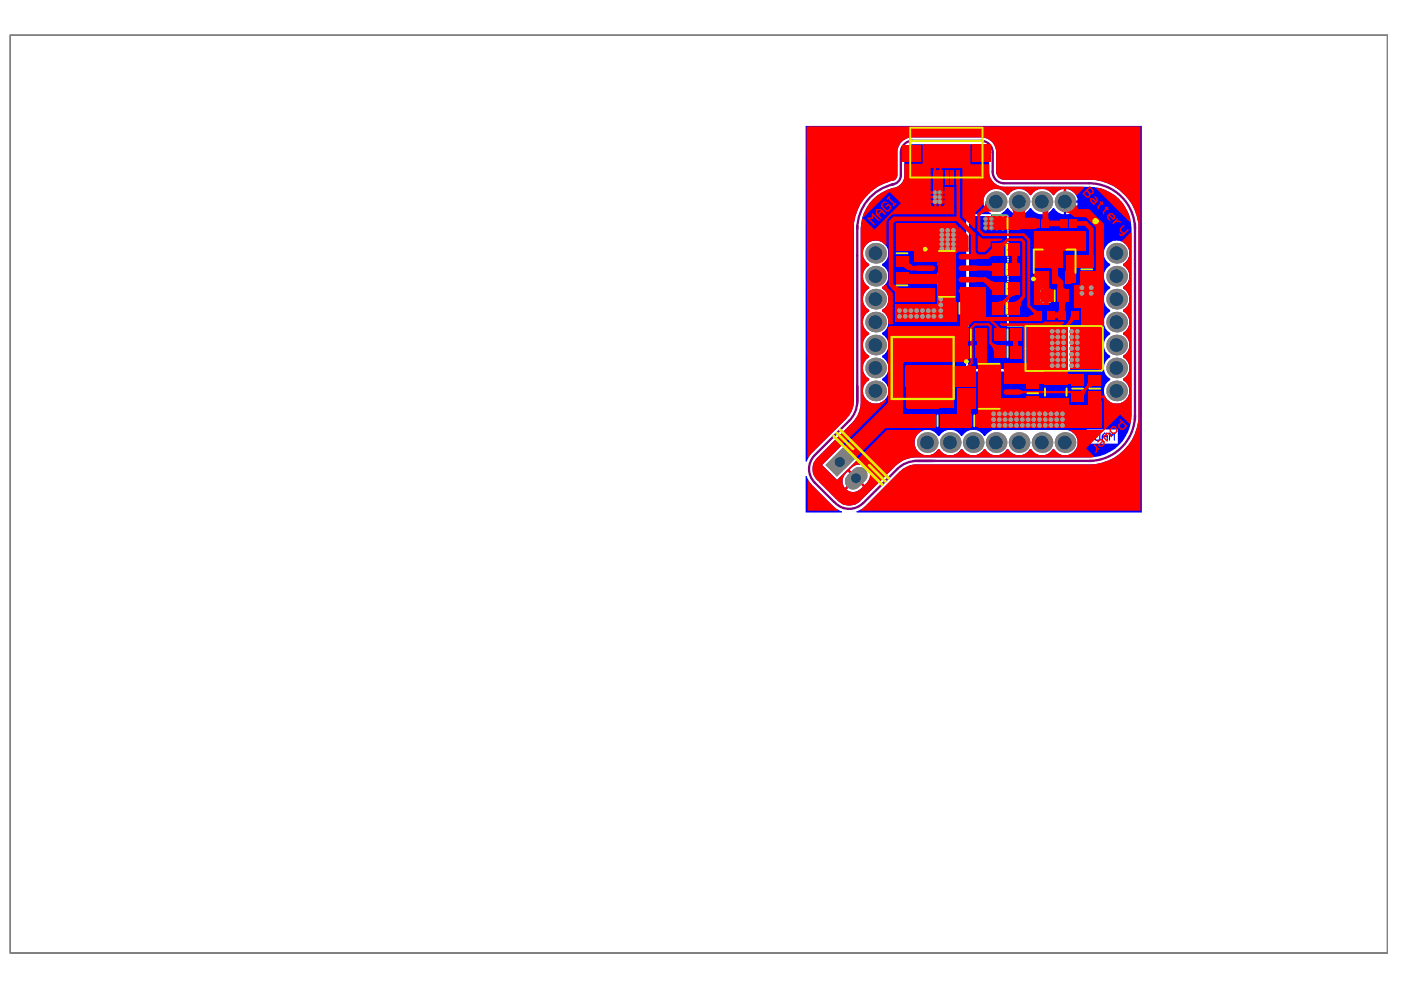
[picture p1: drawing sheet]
<svg xmlns="http://www.w3.org/2000/svg" width="297mm" height="210mm" viewBox="0 0 297 210" stroke-linecap="round" stroke-linejoin="round" font-family="sans-serif">
<path d="M2.2 7.5h292v194.6h-292z" fill="none" stroke="#808080" stroke-width=".21"/>
<g fill="none" stroke="#008000" stroke-width=".21">
<path d="M189.4 50.3h3.6v6.8h-3.6zM189.4 57.2h3.6v6.7h-3.6zM190.3 53.7h1.9M191.2 52.7v2M191.2 59.5v2M193.5 52.7h14.4v10.7h-14.4zM199.8 58.1h1.9M200.7 57.1v1.9M210 51.2h6.7v3.6h-6.7zM210 55.3h6.7v3.6h-6.7zM210 59.4h6.7v3.6h-6.7zM210.3 45.6h6.7v3.6h-6.7z"/>
<path d="M212.4 57.1h2M212.4 53h2M212.7 47.4h1.9M213.4 52v1.9M213.4 56.1v2M213.6 46.4v1.9M218.4 46.3h4.6v2.1h-4.6zM218.7 50.1h9.8v10.6h-9.8zM219.8 47.4h1.8M220.7 46.4v1.9M222.6 55.4h2M223.6 54.4v2"/>
<path d="M224.2 46.3h4.6v2.1h-4.6zM225.6 47.4h1.8M226.5 46.4v1.9M228.6 53.7h3.6v6.8h-3.6zM229.4 57.1h2M230.4 56.1v2M190.3 60.5h1.9M200.1 63.6h6.7v3.6h-6.7zM202.4 65.4h2M202.5 69.2h6.7v7.2h-6.7zM202.5 72.8h6.7M202.5 76.7h14.4v10.5h-14.4z"/>
<path d="M203.4 64.4v1.9M204.9 74.6h1.9M204.9 71h1.9M205.8 70v1.9M205.8 73.6v2M210 63.6h6.7v3.6h-6.7zM210.3 69.2h6.7v7.2h-6.7zM210.3 72.8h6.7M212.4 65.4h2M212.4 61.2h2M212.7 74.6h1.9M212.7 71h1.9"/>
<path d="M213.4 60.3v1.9M213.4 64.4v1.9M213.6 70v1.9M213.6 73.6v2M219.1 65.8h4.6v2.1h-4.6zM220.2 60.9h6.8v3.6h-6.8zM220.5 66.8h1.8M221.2 79.3h5.3v7.7h-5.3zM221.4 65.9v1.9M222.6 62.7h2M223.6 61.7v2M224.2 65.8h4.6v2.1h-4.6z"/>
<path d="M225.6 66.8h1.8M226.5 65.9v1.9M226.7 79h7.2v6.8h-7.2zM230.3 79v6.8M195.4 87.4h6.7v3.6h-6.7zM197.8 89.2h2M198.8 88.2v2M203.2 87.4h6.7v3.6h-6.7zM205.6 89.2h1.9M206.6 88.2v2M208.8 81.9h1.9M209.7 80.9v2"/>
<path d="M217.2 80h3.6v6.7h-3.6zM218 83.4h2M219 82.4v1.9M222.9 83.1h1.9M223.8 82.2v1.9M227.5 82.4h1.9M228.5 81.4v2M231.1 82.4h2M232.1 81.4v2"/>
</g>
<g fill="none" stroke="#800080" stroke-width=".21">
<path d="M189.9 51.7h2.7v4h-2.7zM189.9 58.5h2.7v4.1h-2.7zM196.9 53.2h7.7v9.7h-7.7zM211.3 51.6h4.1v2.7h-4.1zM211.3 55.7h4.1v2.8h-4.1zM211.3 59.9h4.1v2.7h-4.1zM211.6 46h4.1v2.7h-4.1zM219 46.4h3.3v1.9h-3.3zM219.2 52.9h8.8v5h-8.8zM224.9 46.4h3.3v1.9h-3.3zM229.1 55.1h2.7v4h-2.7zM201.4 64h4.1v2.7h-4.1z"/>
<path d="M203.8 69.6h4.1v2.7h-4.1zM203.8 73.3h4.1v2.7h-4.1zM205.9 77.1h7.7v9.6h-7.7zM211.3 64h4.1v2.7h-4.1zM211.6 69.6h4.1v2.7h-4.1zM211.6 73.3h4.1v2.7h-4.1zM219.8 65.9h3.3v1.9h-3.3zM221.3 79.9h5.1v6.4h-5.1zM221.6 61.3h4v2.8h-4zM224.9 65.9h3.3v1.9h-3.3zM196.7 87.8h4.1v2.8h-4.1zM204.5 87.8h4.1v2.8h-4.1z"/>
<path d="M217.6 81.3h2.7v4.1h-2.7zM227.1 80.4h2.7v4h-2.7zM230.8 80.4h2.7v4h-2.7z"/>
<circle cx="198.6" cy="54.9" r=".97"/>
<circle cx="221" cy="56.1" r=".97"/>
<circle cx="207.6" cy="78.8" r=".97"/>
</g>
<path d="M189.1 39.1a1.95 1.95 0 0 0 1.9-1.9v-4.9a2.43 2.43 0 0 1 2.4-2.4h14.6a2.43 2.43 0 0 1 2.5 2.4v4.1a2.43 2.43 0 0 0 2.4 2.5h18a9.7 9.7 0 0 1 9.7 9.7M189.5 39.1a9.7 9.7 0 0 0-7.7 9.5M181.8 47.9v37.7M240.6 47.4v41.6M180.1 89.2l-7.4 7.3a4.1 4.1 0 0 0 0 5.8M181.8 85.1l-.2 1.3-.4 1.2-1.2 1.6M190.3 99.4l-7.3 7.3a4.1 4.1 0 0 1-6.1-.3M193.9 97.7h37.5M194.4 97.7l-1.9 .4-1.2 .5-1.1 .8M240.6 88a9.7 9.7 0 0 1-9.7 9.7M172.8 102.3l4.1 4.2" fill="none" stroke="#800080" stroke-width=".49"/>
<g fill="#a6968d">
<circle cx="228.4" cy="77.5" r=".49"/>
<circle cx="228.4" cy="76.3" r=".49"/>
<circle cx="228.4" cy="75.1" r=".49"/>
<circle cx="228.4" cy="73.9" r=".49"/>
<circle cx="228.4" cy="72.7" r=".49"/>
<circle cx="228.4" cy="71.5" r=".49"/>
<circle cx="227.2" cy="77.5" r=".49"/>
<circle cx="227.2" cy="76.3" r=".49"/>
<circle cx="227.2" cy="75.1" r=".49"/>
<circle cx="227.2" cy="73.9" r=".49"/>
<circle cx="227.2" cy="72.7" r=".49"/>
<circle cx="227.2" cy="71.5" r=".49"/>
<circle cx="227.2" cy="70.2" r=".49"/>
<circle cx="228.4" cy="70.2" r=".49"/>
<circle cx="199.2" cy="40.8" r=".29"/>
<circle cx="198.3" cy="40.8" r=".29"/>
<circle cx="199.2" cy="41.8" r=".39"/>
<circle cx="198.3" cy="41.8" r=".39"/>
<circle cx="199.2" cy="42.8" r=".49"/>
<circle cx="198.3" cy="42.8" r=".49"/>
<circle cx="231.3" cy="61" r=".49"/>
<circle cx="229.4" cy="61" r=".49"/>
<circle cx="231.3" cy="62.2" r=".49"/>
<circle cx="229.4" cy="62.2" r=".49"/>
<circle cx="221.1" cy="61.7" r=".49"/>
<circle cx="221.1" cy="63.7" r=".49"/>
<circle cx="222.6" cy="63.7" r=".49"/>
<circle cx="222.6" cy="61.7" r=".49"/>
<circle cx="209" cy="46.4" r=".29"/>
<circle cx="209" cy="48.3" r=".29"/>
<circle cx="210.2" cy="48.3" r=".29"/>
<circle cx="210.2" cy="46.4" r=".29"/>
<circle cx="209" cy="47.4" r=".29"/>
<circle cx="210.2" cy="47.4" r=".29"/>
<circle cx="212.6" cy="46.4" r=".49"/>
<circle cx="212.6" cy="47.4" r=".49"/>
<circle cx="212.6" cy="48.3" r=".49"/>
<circle cx="211.4" cy="48.3" r=".39"/>
<circle cx="211.4" cy="47.4" r=".39"/>
<circle cx="211.4" cy="46.4" r=".39"/>
<circle cx="225.5" cy="77.5" r=".49"/>
<circle cx="224.3" cy="77.5" r=".49"/>
<circle cx="223.1" cy="77.5" r=".49"/>
<circle cx="223.1" cy="76.3" r=".49"/>
<circle cx="224.3" cy="76.3" r=".49"/>
<circle cx="225.5" cy="76.3" r=".49"/>
<circle cx="225.5" cy="75.1" r=".49"/>
<circle cx="224.3" cy="75.1" r=".49"/>
<circle cx="223.1" cy="75.1" r=".49"/>
<circle cx="223.1" cy="73.9" r=".49"/>
<circle cx="223.1" cy="72.7" r=".49"/>
<circle cx="223.1" cy="71.5" r=".49"/>
<circle cx="223.1" cy="70.2" r=".49"/>
<circle cx="224.3" cy="70.2" r=".49"/>
<circle cx="224.3" cy="71.5" r=".49"/>
<circle cx="224.3" cy="72.7" r=".49"/>
<circle cx="224.3" cy="73.9" r=".49"/>
<circle cx="225.5" cy="73.9" r=".49"/>
<circle cx="225.5" cy="72.7" r=".49"/>
<circle cx="225.5" cy="71.5" r=".49"/>
<circle cx="225.5" cy="70.2" r=".49"/>
<circle cx="199.7" cy="48.8" r=".49"/>
<circle cx="200.9" cy="48.8" r=".49"/>
<circle cx="202.1" cy="48.8" r=".49"/>
<circle cx="202.1" cy="49.8" r=".49"/>
<circle cx="200.9" cy="49.8" r=".49"/>
<circle cx="199.7" cy="49.8" r=".49"/>
<circle cx="199.7" cy="51.8" r=".49"/>
<circle cx="199.7" cy="50.8" r=".49"/>
<circle cx="200.9" cy="50.8" r=".49"/>
<circle cx="202.1" cy="50.8" r=".49"/>
<circle cx="202.1" cy="52.7" r=".49"/>
<circle cx="202.1" cy="51.8" r=".49"/>
<circle cx="200.9" cy="51.8" r=".49"/>
<circle cx="199.7" cy="52.7" r=".49"/>
<circle cx="200.9" cy="52.7" r=".49"/>
<circle cx="190.7" cy="67.1" r=".49"/>
<circle cx="191.9" cy="67.1" r=".49"/>
<circle cx="193.1" cy="67.1" r=".49"/>
<circle cx="194.4" cy="67.1" r=".49"/>
<circle cx="195.6" cy="67.1" r=".49"/>
<circle cx="196.8" cy="67.1" r=".49"/>
<circle cx="198" cy="67.1" r=".49"/>
<circle cx="199.5" cy="67.1" r=".49"/>
<circle cx="190.7" cy="65.9" r=".49"/>
<circle cx="191.9" cy="65.9" r=".49"/>
<circle cx="193.1" cy="65.9" r=".49"/>
<circle cx="194.4" cy="65.9" r=".49"/>
<circle cx="195.6" cy="65.9" r=".49"/>
<circle cx="196.8" cy="65.9" r=".49"/>
<circle cx="198" cy="65.9" r=".49"/>
<circle cx="199.5" cy="65.9" r=".49"/>
<circle cx="199.5" cy="64.6" r=".49"/>
<circle cx="199.5" cy="63.4" r=".49"/>
<circle cx="220.4" cy="87.8" r=".49"/>
<circle cx="219.2" cy="87.8" r=".49"/>
<circle cx="225.3" cy="90.2" r=".49"/>
<circle cx="224" cy="90.2" r=".49"/>
<circle cx="222.8" cy="90.2" r=".49"/>
<circle cx="221.6" cy="90.2" r=".49"/>
<circle cx="220.4" cy="90.2" r=".49"/>
<circle cx="219.2" cy="90.2" r=".49"/>
<circle cx="218" cy="90.2" r=".49"/>
<circle cx="216.7" cy="90.2" r=".49"/>
<circle cx="215.5" cy="90.2" r=".49"/>
<circle cx="214.3" cy="90.2" r=".49"/>
<circle cx="213.1" cy="90.2" r=".49"/>
<circle cx="211.9" cy="90.2" r=".49"/>
<circle cx="210.7" cy="90.2" r=".49"/>
<circle cx="225.3" cy="89" r=".49"/>
<circle cx="224" cy="89" r=".49"/>
<circle cx="222.8" cy="89" r=".49"/>
<circle cx="221.6" cy="89" r=".49"/>
<circle cx="220.4" cy="89" r=".49"/>
<circle cx="219.2" cy="89" r=".49"/>
<circle cx="218" cy="89" r=".49"/>
<circle cx="216.7" cy="89" r=".49"/>
<circle cx="215.5" cy="89" r=".49"/>
<circle cx="214.3" cy="89" r=".49"/>
<circle cx="213.1" cy="89" r=".49"/>
<circle cx="211.9" cy="89" r=".49"/>
<circle cx="210.7" cy="89" r=".49"/>
<circle cx="225.3" cy="87.8" r=".49"/>
<circle cx="224" cy="87.8" r=".49"/>
<circle cx="222.8" cy="87.8" r=".49"/>
<circle cx="221.6" cy="87.8" r=".49"/>
<circle cx="218" cy="87.8" r=".49"/>
<circle cx="216.7" cy="87.8" r=".49"/>
<circle cx="215.5" cy="87.8" r=".49"/>
<circle cx="214.3" cy="87.8" r=".49"/>
<circle cx="213.1" cy="87.8" r=".49"/>
<circle cx="211.9" cy="87.8" r=".49"/>
<circle cx="210.7" cy="87.8" r=".49"/>
<circle cx="201.7" cy="60.2" r=".75"/>
<circle cx="199.6" cy="60.2" r=".75"/>
<circle cx="201.7" cy="58.1" r=".76"/>
<circle cx="199.6" cy="58.1" r=".76"/>
<circle cx="201.7" cy="56" r=".75"/>
<circle cx="199.6" cy="56" r=".75"/>
<circle cx="208.6" cy="79.8" r=".85"/>
<circle cx="210.7" cy="79.8" r=".85"/>
<circle cx="208.6" cy="81.9" r=".86"/>
<circle cx="210.7" cy="81.9" r=".86"/>
<circle cx="208.6" cy="84" r=".85"/>
<circle cx="210.7" cy="84" r=".85"/>
</g>
<path d="M2.2 7.5h292v194.6h-292z" fill="none" stroke="#808080" stroke-width=".21"/>
<g fill="#00f">
<path d="M170.8 101l.2-.1 .6 1.3 .6 .7 4.3 4.2a3.7 3.7 0 0 0 2 1.3v.3h-7.7z"/>
<path d="M170.8 26.7h71.3v82h-60.5v-.3l1.2-.5 .7-.6 7.3-7.3a5.2 5.2 0 0 1 3.5-1.5h36.6a10.5 10.5 0 0 0 10.5-10.5v-39.4a10.3 10.3 0 0 0-10.5-10.5h-18a1.66 1.66 0 0 1-1.7-1.7v-4.1a3.2 3.2 0 0 0-3.2-3.2h-14.6a3.2 3.2 0 0 0-3.1 3.2v4.9a1.28 1.28 0 0 1-1.5 1.2 10.4 10.4 0 0 0-7.8 10.2v36.5a5 5 0 0 1-1.5 3.6l-7.3 7.3-.6 .7-.6 1.2h-.2z"/>
<path d="M192.2 31.1l.8-.5h.4h14.6a1.66 1.66 0 0 1 1.7 1.7v4.1a3.2 3.2 0 0 0 3.2 3.2h18a9 9 0 0 1 9 8.8v39.7a9 9 0 0 1-8.9 8.9h-36.6a6 6 0 0 0-4.7 1.9l-7.3 7.3a3.5 3.5 0 0 1-5.1-.3l-4-4.1a3.3 3.3 0 0 1 0-4.8l7.2-7.3a6.2 6.2 0 0 0 2-4.6v-36.7a8.9 8.9 0 0 1 7.2-8.6 2.76 2.76 0 0 0 2-2.6v-4.9l.1-.4zM197.4 41v.5h.9v.5h-.9v.5h.9v.3h.2v.9h.5v-.9h.3v-.3h.9v-.5h-.9v-.5h.9v-.5h-.9v-.2h-.3v-.9h-.5v.9h-.2v.2zM199.5 39.9v.7h.7l-.2-.5zM197.6 40.1l-.2 .5h.7v-.7zM209.3 40.9a2.64 2.64 0 0 0 .8 4.3l-.1 .2h-4.6l-.4 .2-.1 .3v32.4l.1 .3 .4 .2h2.1l.1 .2-.2 .6h1.3v.5h-1.3l.3 .6-.3 1h1.3v.5h-1.3l.3 .7-.3 .9h1.3v.2h.2v1.4l.7-.4 1 .4v-1.4h.2v-.2h1.3l-.4-.7 .4-.9h-1.3v-.5h1.3l-.4-.8 .4-.8h-1.3v-.5h1.3l-.2-.6 .1-.2h14.3l.4-.3h.3v-1h.5v1l.3-.2 .4 .2v-1h.3v-.2h.9l-.2-.4 .2-.3h-.9v-.5h.9l-.2-.4 .2-.4h-.9v-.4h.9l-.2-.4 .2-.4h-.9v-.5h.9l-.2-.3 .2-.4h-.9v-.5h.9l-.2-.4 .2-.3h-.9v-.5h.9l-.2-.3 .2-.4h-.9v-.3h-.3v-.9l-.4 .2-.3-.2v.9h-.5v-.9h-.3l-.4-.3h-12.4v-23.1l-.3-.4-1.2-.1-.1-.2 .8-.6 .4-.5h.2a2.73 2.73 0 0 0 4.7 0h.2a2.73 2.73 0 0 0 4.7 0h.2a2.63 2.63 0 0 0 2.1 1.3v-5.3a2.63 2.63 0 0 0-2.1 1.3h-.2a2.73 2.73 0 0 0-4.7 0h-.2a2.73 2.73 0 0 0-4.7 0h-.2a2.66 2.66 0 0 0-4.2-.5zM226 40.1v2.4h2.5a2.7 2.7 0 0 0-2.5-2.4zM199.5 43v.7l.7-.6v-.1zM197.4 43l.2 .4 .5 .3v-.7zM226 43v2.4a2.7 2.7 0 0 0 2.5-2.4zM198.8 49.1v.5h1v.4h-1v.5h1v.5h-1v.5h1v.5h-1v.5h1v.2h.2v.9l.4-.1 .3 .1v-.9h.5v.9l.4-.1 .3 .1v-.9h.3v-.2h.9v-.5h-.9v-.5h.9v-.5h-.9v-.5h.9v-.5h-.9v-.4h.9v-.5h-.9v-.3h-.3v-.9l-.3 .2-.4-.2v.9h-.5v-.9l-.3 .2-.4-.2v.9h-.2v.3zM202.4 47.9v.7h.7l-.2-.4zM199.1 48.2l-.3 .4h.7v-.7zM202.4 53v.6l.7-.5v-.1zM198.8 53l.3 .4 .4 .2v-.6zM199.9 54.6v1.4h-.2v.2h-1.4l.4 .7-.4 .9h1.4v.5h-1.4l.4 .7-.4 .9h1.4v.3h.2v1.3l.7-.4 1 .4v-1.3h.2v-.3h1.3l-.4-.7 .4-.9h-1.3v-.5h1.3l-.4-.7 .4-.9h-1.3v-.2h-.2v-1.4l-.8 .4zM202 54.6v1.1h1.1l-.4-.7zM198.7 55l-.4 .7h1.1v-1.1zM228.5 61.2l.2 .4-.2 .4h.9v.2h.3v.9l.6-.4h.3l.5 .4v-.9h.3v-.2h.9l-.1-.4 .1-.4h-.9v-.2h-.3v-.9l-.5 .4h-.3l-.6-.4v.9h-.3v.2zM231.6 60.1v.7h.7l-.2-.5zM228.8 60.3l-.3 .5h.7v-.7zM220.2 62l.5 .6-.5 .8h1v.3h.2v.9l.5-.2 .5 .2v-.9h.2v-.3h1l-.5-.6 .5-.8h-1v-.3h-.2v-.9l-.5 .2-.5-.2v.9h-.2v.3zM222.9 60.8v.7h.7l-.3-.5zM220.5 61l-.3 .5h.7v-.7zM202 60.4v1.1l.5-.1 .6-.8v-.2zM198.3 60.4l.4 .7 .7 .4v-1.1zM231.6 62.5v.6l.7-.5v-.1zM228.5 62.5l.3 .4 .4 .2v-.6zM199.8 62.5v.7h.6l-.2-.5zM198.8 62.7l-.2 .5h.7v-.7zM198.6 63.7l.1 .4-.1 .3h1.8l-.1-.3 .1-.4zM222.9 63.9v.7l.7-.5v-.2zM220.2 63.9l.3 .5 .4 .2v-.7zM189.8 66.1l.2 .4-.2 .3h1v.3h.2v.9l.3-.1 .4 .1v-.9h.5v.9l.4-.1 .3 .1v-.9h.5v.9l.4-.1 .4 .1v-.9h.5v.9l.3-.1 .4 .1v-.9h.5v.9l.3-.1 .4 .1v-.9h.5v.9l.4-.1 .3 .1v-.9h.5v.9l.4-.2 .6 .2v-.9h.2v-.3h.9l-.1-.3 .1-.4h-.9v-.5h.9l-.1-.4 .1-.3h-2.1v1h-.5v-1l-.3 .2-.4-.2v1h-.5v-1l-.4 .2-.3-.2v1h-.5v-1l-.4 .2-.3-.2v1h-.5v-1l-.4 .2-.4-.2v1h-.5v-1l-.3 .2-.4-.2v1h-.5v-1l-.4 .2-.3-.2v1h-.2v.2zM190.1 65.2l-.3 .4h.7v-.7zM199.8 67.3v.7l.6-.5v-.2zM189.8 67.3l.3 .5 .4 .2v-.7zM228.7 69.3v.7h.7l-.2-.4zM228.7 77.8v.7l.7-.6v-.1zM211 84.2v1.2l.5-.2 .6-.8v-.2zM207.4 84.2l.3 .8 .7 .4v-1.2zM234.8 51.8a2.67 2.67 0 0 0 .6 4.2v.3a2.65 2.65 0 0 0 0 4.5v.3a2.65 2.65 0 0 0 0 4.6v.3a2.65 2.65 0 0 0 0 4.6v.3a2.65 2.65 0 0 0 0 4.5v.3a2.65 2.65 0 0 0 0 4.6v.3a2.67 2.67 0 0 0-.7 4 2.67 2.67 0 0 0 4.1 0 2.67 2.67 0 0 0-.7-4v-.3a2.65 2.65 0 0 0 0-4.6v-.3a2.65 2.65 0 0 0 0-4.5v-.3a2.65 2.65 0 0 0 0-4.6v-.3a2.65 2.65 0 0 0 0-4.6v-.3a2.65 2.65 0 0 0 0-4.5v-.3a2.68 2.68 0 0 0 .8-4 2.68 2.68 0 0 0-4.1-.2zM183.7 51.8a2.67 2.67 0 0 0 .6 4.2v.3a2.65 2.65 0 0 0 0 4.5v.3a2.65 2.65 0 0 0 0 4.6v.3a2.65 2.65 0 0 0 0 4.6v.3a2.65 2.65 0 0 0 0 4.5v.3a2.65 2.65 0 0 0 0 4.6v.3a2.67 2.67 0 0 0-.7 4 2.67 2.67 0 0 0 4.1 0 2.67 2.67 0 0 0-.7-4v-.3a2.65 2.65 0 0 0 0-4.6v-.3a2.65 2.65 0 0 0 0-4.5v-.3a2.65 2.65 0 0 0 0-4.6v-.3a2.65 2.65 0 0 0 0-4.6v-.3a2.65 2.65 0 0 0 0-4.5v-.3a2.68 2.68 0 0 0 .8-4 2.68 2.68 0 0 0-4.1-.2zM194.7 91.9a2.69 2.69 0 0 0 .3 4.1 2.69 2.69 0 0 0 3.9-.8h.2a2.73 2.73 0 0 0 4.7 0h.2a2.73 2.73 0 0 0 4.7 0h.2a2.73 2.73 0 0 0 4.6 0h.2a2.73 2.73 0 0 0 4.7 0h.2a2.73 2.73 0 0 0 4.7 0h.2a2.7 2.7 0 0 0 4.6 .1 2.7 2.7 0 0 0-2.1-4.1l-.1-.3 .3-.5h-.9v-.5h.9l-.1-.3 .1-.4h-.9v-.5h.9l-.1-.3 .1-.4h-.9v-.2h-.2v-1l-.4 .2-.4-.2v1h-.5v-1l-.3 .2-.4-.2v1h-.5v-1l-.3 .2-.4-.2v1h-.5v-1l-.4 .2-.3-.2v1h-.5v-1l-.3 .2-.4-.2v1h-.5v-1l-.4 .2-.3-.2v1h-.5v-1l-.4 .2-.4-.2v1h-.5v-1l-.3 .2-.4-.2v1h-.5v-1l-.3 .2-.4-.2v1h-.5v-1l-.4 .2-.3-.2v1h-.5v-1l-.3 .2-.4-.2v1h-.5v-1l-.4 .2-.3-.2v1h-.3v.2h-.9l.1 .4-.1 .3h.9v.5h-.9l.1 .4-.1 .3h.9v.5h-.9l.5 .7v.2l-1 .6-.4 .6h-.2a2.73 2.73 0 0 0-4.7 0h-.2a2.73 2.73 0 0 0-4.7 0h-.2a2.66 2.66 0 0 0-4.2-.6zM225.6 86.8v.7h.6l-.2-.4zM210 87.1l-.2 .4h.7v-.7zM230.4 91.1v3h6.6v-3zM180.1 99.6l1.5 1.5 2-2.1a2.43 2.43 0 0 0-3.5 .6zM174.3 98.6l3.2 3.2 4.4-4.5-3.2-3.1zM183.9 99.3l-2 2.1 1.4 1.4a2.4 2.4 0 0 0 .6-3.5zM179.3 100.4a2.32 2.32 0 0 0-.2 3.1l2.1-2.1-1.4-1.4zM179.5 103.8a2.33 2.33 0 0 0 3.5-.6l-1.4-1.4z"/>
</g>
<g fill="#00f">
<path d="M227 67.8h3.7v11.2h-3.7z" fill-rule="evenodd"/>
<path d="M189.5 39.8h13.9v29.7h-13.9z" fill-rule="evenodd"/>
<path d="M205.4 45.9h8v32.4h-8z" fill-rule="evenodd"/>
<path d="M219 57.8h13.6v8.3h-13.6z" fill-rule="evenodd"/>
<path d="M205.8 79h21.9v12.2h-21.9z" fill-rule="evenodd"/>
<path d="M205.4 69.5h20.9v8.8h-20.9z" fill-rule="evenodd"/>
</g>
<path d="M231.1 91.8h.6M231.1 93.3h.6M231.4 91.8v1.5M232.2 92.1l.2-.3h.5l.3 .3v1l-.3 .2h-.5l-.2-.2v-.5h.5M233.7 93.3v-1l.5-.5 .5 .5v1M233.7 92.6h1M235.2 93.3v-1.5l.6 .5 .5-.5v1.5" fill="none" stroke="#00f" stroke-width=".24"/>
<circle cx="228.4" cy="77.5" r=".49" fill="#808080"/>
<circle cx="228.4" cy="77.5" r=".49" fill="#a6968d"/>
<circle cx="228.4" cy="76.3" r=".49" fill="#808080"/>
<circle cx="228.4" cy="76.3" r=".49" fill="#a6968d"/>
<circle cx="228.4" cy="75.1" r=".49" fill="#808080"/>
<circle cx="228.4" cy="75.1" r=".49" fill="#a6968d"/>
<circle cx="228.4" cy="73.9" r=".49" fill="#808080"/>
<circle cx="228.4" cy="73.9" r=".49" fill="#a6968d"/>
<circle cx="228.4" cy="72.7" r=".49" fill="#808080"/>
<circle cx="228.4" cy="72.7" r=".49" fill="#a6968d"/>
<circle cx="228.4" cy="71.5" r=".49" fill="#808080"/>
<circle cx="228.4" cy="71.5" r=".49" fill="#a6968d"/>
<circle cx="227.2" cy="77.5" r=".49" fill="#808080"/>
<circle cx="227.2" cy="77.5" r=".49" fill="#a6968d"/>
<circle cx="227.2" cy="76.3" r=".49" fill="#808080"/>
<circle cx="227.2" cy="76.3" r=".49" fill="#a6968d"/>
<circle cx="227.2" cy="75.1" r=".49" fill="#808080"/>
<circle cx="227.2" cy="75.1" r=".49" fill="#a6968d"/>
<circle cx="227.2" cy="73.9" r=".49" fill="#808080"/>
<circle cx="227.2" cy="73.9" r=".49" fill="#a6968d"/>
<circle cx="227.2" cy="72.7" r=".49" fill="#808080"/>
<circle cx="227.2" cy="72.7" r=".49" fill="#a6968d"/>
<circle cx="227.2" cy="71.5" r=".49" fill="#808080"/>
<circle cx="227.2" cy="71.5" r=".49" fill="#a6968d"/>
<circle cx="227.2" cy="70.2" r=".49" fill="#808080"/>
<circle cx="227.2" cy="70.2" r=".49" fill="#a6968d"/>
<circle cx="228.4" cy="70.2" r=".49" fill="#808080"/>
<circle cx="228.4" cy="70.2" r=".49" fill="#a6968d"/>
<circle cx="199.2" cy="40.8" r=".49" fill="#808080"/>
<circle cx="199.2" cy="40.8" r=".29" fill="#a6968d"/>
<circle cx="198.3" cy="40.8" r=".49" fill="#808080"/>
<circle cx="198.3" cy="40.8" r=".29" fill="#a6968d"/>
<circle cx="199.2" cy="41.8" r=".49" fill="#808080"/>
<circle cx="199.2" cy="41.8" r=".39" fill="#a6968d"/>
<circle cx="198.3" cy="41.8" r=".49" fill="#808080"/>
<circle cx="198.3" cy="41.8" r=".39" fill="#a6968d"/>
<circle cx="199.2" cy="42.8" r=".49" fill="#808080"/>
<circle cx="199.2" cy="42.8" r=".49" fill="#a6968d"/>
<circle cx="198.3" cy="42.8" r=".49" fill="#808080"/>
<circle cx="198.3" cy="42.8" r=".49" fill="#a6968d"/>
<circle cx="231.3" cy="61" r=".49" fill="#808080"/>
<circle cx="231.3" cy="61" r=".49" fill="#a6968d"/>
<circle cx="229.4" cy="61" r=".49" fill="#808080"/>
<circle cx="229.4" cy="61" r=".49" fill="#a6968d"/>
<circle cx="231.3" cy="62.2" r=".49" fill="#808080"/>
<circle cx="231.3" cy="62.2" r=".49" fill="#a6968d"/>
<circle cx="229.4" cy="62.2" r=".49" fill="#808080"/>
<circle cx="229.4" cy="62.2" r=".49" fill="#a6968d"/>
<circle cx="221.1" cy="61.7" r=".49" fill="#808080"/>
<circle cx="221.1" cy="61.7" r=".49" fill="#a6968d"/>
<circle cx="221.1" cy="63.7" r=".49" fill="#808080"/>
<circle cx="221.1" cy="63.7" r=".49" fill="#a6968d"/>
<circle cx="222.6" cy="63.7" r=".49" fill="#808080"/>
<circle cx="222.6" cy="63.7" r=".49" fill="#a6968d"/>
<circle cx="222.6" cy="61.7" r=".49" fill="#808080"/>
<circle cx="222.6" cy="61.7" r=".49" fill="#a6968d"/>
<circle cx="209" cy="46.4" r=".49" fill="#808080"/>
<circle cx="209" cy="46.4" r=".29" fill="#a6968d"/>
<circle cx="209" cy="48.3" r=".49" fill="#808080"/>
<circle cx="209" cy="48.3" r=".29" fill="#a6968d"/>
<circle cx="210.2" cy="48.3" r=".49" fill="#808080"/>
<circle cx="210.2" cy="48.3" r=".29" fill="#a6968d"/>
<circle cx="210.2" cy="46.4" r=".49" fill="#808080"/>
<circle cx="210.2" cy="46.4" r=".29" fill="#a6968d"/>
<circle cx="209" cy="47.4" r=".49" fill="#808080"/>
<circle cx="209" cy="47.4" r=".29" fill="#a6968d"/>
<circle cx="210.2" cy="47.4" r=".49" fill="#808080"/>
<circle cx="210.2" cy="47.4" r=".29" fill="#a6968d"/>
<circle cx="212.6" cy="46.4" r=".49" fill="#808080"/>
<circle cx="212.6" cy="46.4" r=".49" fill="#a6968d"/>
<circle cx="212.6" cy="47.4" r=".49" fill="#808080"/>
<circle cx="212.6" cy="47.4" r=".49" fill="#a6968d"/>
<circle cx="212.6" cy="48.3" r=".49" fill="#808080"/>
<circle cx="212.6" cy="48.3" r=".49" fill="#a6968d"/>
<circle cx="211.4" cy="48.3" r=".49" fill="#808080"/>
<circle cx="211.4" cy="48.3" r=".39" fill="#a6968d"/>
<circle cx="211.4" cy="47.4" r=".49" fill="#808080"/>
<circle cx="211.4" cy="47.4" r=".39" fill="#a6968d"/>
<circle cx="211.4" cy="46.4" r=".49" fill="#808080"/>
<circle cx="211.4" cy="46.4" r=".39" fill="#a6968d"/>
<circle cx="225.5" cy="77.5" r=".49" fill="#808080"/>
<circle cx="225.5" cy="77.5" r=".49" fill="#a6968d"/>
<circle cx="224.3" cy="77.5" r=".49" fill="#808080"/>
<circle cx="224.3" cy="77.5" r=".49" fill="#a6968d"/>
<circle cx="223.1" cy="77.5" r=".49" fill="#808080"/>
<circle cx="223.1" cy="77.5" r=".49" fill="#a6968d"/>
<circle cx="223.1" cy="76.3" r=".49" fill="#808080"/>
<circle cx="223.1" cy="76.3" r=".49" fill="#a6968d"/>
<circle cx="224.3" cy="76.3" r=".49" fill="#808080"/>
<circle cx="224.3" cy="76.3" r=".49" fill="#a6968d"/>
<circle cx="225.5" cy="76.3" r=".49" fill="#808080"/>
<circle cx="225.5" cy="76.3" r=".49" fill="#a6968d"/>
<circle cx="225.5" cy="75.1" r=".49" fill="#808080"/>
<circle cx="225.5" cy="75.1" r=".49" fill="#a6968d"/>
<circle cx="224.3" cy="75.1" r=".49" fill="#808080"/>
<circle cx="224.3" cy="75.1" r=".49" fill="#a6968d"/>
<circle cx="223.1" cy="75.1" r=".49" fill="#808080"/>
<circle cx="223.1" cy="75.1" r=".49" fill="#a6968d"/>
<circle cx="223.1" cy="73.9" r=".49" fill="#808080"/>
<circle cx="223.1" cy="73.9" r=".49" fill="#a6968d"/>
<circle cx="223.1" cy="72.7" r=".49" fill="#808080"/>
<circle cx="223.1" cy="72.7" r=".49" fill="#a6968d"/>
<circle cx="223.1" cy="71.5" r=".49" fill="#808080"/>
<circle cx="223.1" cy="71.5" r=".49" fill="#a6968d"/>
<circle cx="223.1" cy="70.2" r=".49" fill="#808080"/>
<circle cx="223.1" cy="70.2" r=".49" fill="#a6968d"/>
<circle cx="224.3" cy="70.2" r=".49" fill="#808080"/>
<circle cx="224.3" cy="70.2" r=".49" fill="#a6968d"/>
<circle cx="224.3" cy="71.5" r=".49" fill="#808080"/>
<circle cx="224.3" cy="71.5" r=".49" fill="#a6968d"/>
<circle cx="224.3" cy="72.7" r=".49" fill="#808080"/>
<circle cx="224.3" cy="72.7" r=".49" fill="#a6968d"/>
<circle cx="224.3" cy="73.9" r=".49" fill="#808080"/>
<circle cx="224.3" cy="73.9" r=".49" fill="#a6968d"/>
<circle cx="225.5" cy="73.9" r=".49" fill="#808080"/>
<circle cx="225.5" cy="73.9" r=".49" fill="#a6968d"/>
<circle cx="225.5" cy="72.7" r=".49" fill="#808080"/>
<circle cx="225.5" cy="72.7" r=".49" fill="#a6968d"/>
<circle cx="225.5" cy="71.5" r=".49" fill="#808080"/>
<circle cx="225.5" cy="71.5" r=".49" fill="#a6968d"/>
<circle cx="225.5" cy="70.2" r=".49" fill="#808080"/>
<circle cx="225.5" cy="70.2" r=".49" fill="#a6968d"/>
<circle cx="199.7" cy="48.8" r=".49" fill="#808080"/>
<circle cx="199.7" cy="48.8" r=".49" fill="#a6968d"/>
<circle cx="200.9" cy="48.8" r=".49" fill="#808080"/>
<circle cx="200.9" cy="48.8" r=".49" fill="#a6968d"/>
<circle cx="202.1" cy="48.8" r=".49" fill="#808080"/>
<circle cx="202.1" cy="48.8" r=".49" fill="#a6968d"/>
<circle cx="202.1" cy="49.8" r=".49" fill="#808080"/>
<circle cx="202.1" cy="49.8" r=".49" fill="#a6968d"/>
<circle cx="200.9" cy="49.8" r=".49" fill="#808080"/>
<circle cx="200.9" cy="49.8" r=".49" fill="#a6968d"/>
<circle cx="199.7" cy="49.8" r=".49" fill="#808080"/>
<circle cx="199.7" cy="49.8" r=".49" fill="#a6968d"/>
<circle cx="199.7" cy="51.8" r=".49" fill="#808080"/>
<circle cx="199.7" cy="51.8" r=".49" fill="#a6968d"/>
<circle cx="199.7" cy="50.8" r=".49" fill="#808080"/>
<circle cx="199.7" cy="50.8" r=".49" fill="#a6968d"/>
<circle cx="200.9" cy="50.8" r=".49" fill="#808080"/>
<circle cx="200.9" cy="50.8" r=".49" fill="#a6968d"/>
<circle cx="202.1" cy="50.8" r=".49" fill="#808080"/>
<circle cx="202.1" cy="50.8" r=".49" fill="#a6968d"/>
<circle cx="202.1" cy="52.7" r=".49" fill="#808080"/>
<circle cx="202.1" cy="52.7" r=".49" fill="#a6968d"/>
<circle cx="202.1" cy="51.8" r=".49" fill="#808080"/>
<circle cx="202.1" cy="51.8" r=".49" fill="#a6968d"/>
<circle cx="200.9" cy="51.8" r=".49" fill="#808080"/>
<circle cx="200.9" cy="51.8" r=".49" fill="#a6968d"/>
<circle cx="199.7" cy="52.7" r=".49" fill="#808080"/>
<circle cx="199.7" cy="52.7" r=".49" fill="#a6968d"/>
<circle cx="200.9" cy="52.7" r=".49" fill="#808080"/>
<circle cx="200.9" cy="52.7" r=".49" fill="#a6968d"/>
<circle cx="190.7" cy="67.1" r=".49" fill="#808080"/>
<circle cx="190.7" cy="67.1" r=".49" fill="#a6968d"/>
<circle cx="191.9" cy="67.1" r=".49" fill="#808080"/>
<circle cx="191.9" cy="67.1" r=".49" fill="#a6968d"/>
<circle cx="193.1" cy="67.1" r=".49" fill="#808080"/>
<circle cx="193.1" cy="67.1" r=".49" fill="#a6968d"/>
<circle cx="194.4" cy="67.1" r=".49" fill="#808080"/>
<circle cx="194.4" cy="67.1" r=".49" fill="#a6968d"/>
<circle cx="195.6" cy="67.1" r=".49" fill="#808080"/>
<circle cx="195.6" cy="67.1" r=".49" fill="#a6968d"/>
<circle cx="196.8" cy="67.1" r=".49" fill="#808080"/>
<circle cx="196.8" cy="67.1" r=".49" fill="#a6968d"/>
<circle cx="198" cy="67.1" r=".49" fill="#808080"/>
<circle cx="198" cy="67.1" r=".49" fill="#a6968d"/>
<circle cx="199.5" cy="67.1" r=".49" fill="#808080"/>
<circle cx="199.5" cy="67.1" r=".49" fill="#a6968d"/>
<circle cx="190.7" cy="65.9" r=".49" fill="#808080"/>
<circle cx="190.7" cy="65.9" r=".49" fill="#a6968d"/>
<circle cx="191.9" cy="65.9" r=".49" fill="#808080"/>
<circle cx="191.9" cy="65.9" r=".49" fill="#a6968d"/>
<circle cx="193.1" cy="65.9" r=".49" fill="#808080"/>
<circle cx="193.1" cy="65.9" r=".49" fill="#a6968d"/>
<circle cx="194.4" cy="65.9" r=".49" fill="#808080"/>
<circle cx="194.4" cy="65.9" r=".49" fill="#a6968d"/>
<circle cx="195.6" cy="65.9" r=".49" fill="#808080"/>
<circle cx="195.6" cy="65.9" r=".49" fill="#a6968d"/>
<circle cx="196.8" cy="65.9" r=".49" fill="#808080"/>
<circle cx="196.8" cy="65.9" r=".49" fill="#a6968d"/>
<circle cx="198" cy="65.9" r=".49" fill="#808080"/>
<circle cx="198" cy="65.9" r=".49" fill="#a6968d"/>
<circle cx="199.5" cy="65.9" r=".49" fill="#808080"/>
<circle cx="199.5" cy="65.9" r=".49" fill="#a6968d"/>
<circle cx="199.5" cy="64.6" r=".49" fill="#808080"/>
<circle cx="199.5" cy="64.6" r=".49" fill="#a6968d"/>
<circle cx="199.5" cy="63.4" r=".49" fill="#808080"/>
<circle cx="199.5" cy="63.4" r=".49" fill="#a6968d"/>
<circle cx="220.4" cy="87.8" r=".49" fill="#808080"/>
<circle cx="220.4" cy="87.8" r=".49" fill="#a6968d"/>
<circle cx="219.2" cy="87.8" r=".49" fill="#808080"/>
<circle cx="219.2" cy="87.8" r=".49" fill="#a6968d"/>
<circle cx="225.3" cy="90.2" r=".49" fill="#808080"/>
<circle cx="225.3" cy="90.2" r=".49" fill="#a6968d"/>
<circle cx="224" cy="90.2" r=".49" fill="#808080"/>
<circle cx="224" cy="90.2" r=".49" fill="#a6968d"/>
<circle cx="222.8" cy="90.2" r=".49" fill="#808080"/>
<circle cx="222.8" cy="90.2" r=".49" fill="#a6968d"/>
<circle cx="221.6" cy="90.2" r=".49" fill="#808080"/>
<circle cx="221.6" cy="90.2" r=".49" fill="#a6968d"/>
<circle cx="220.4" cy="90.2" r=".49" fill="#808080"/>
<circle cx="220.4" cy="90.2" r=".49" fill="#a6968d"/>
<circle cx="219.2" cy="90.2" r=".49" fill="#808080"/>
<circle cx="219.2" cy="90.2" r=".49" fill="#a6968d"/>
<circle cx="218" cy="90.2" r=".49" fill="#808080"/>
<circle cx="218" cy="90.2" r=".49" fill="#a6968d"/>
<circle cx="216.7" cy="90.2" r=".49" fill="#808080"/>
<circle cx="216.7" cy="90.2" r=".49" fill="#a6968d"/>
<circle cx="215.5" cy="90.2" r=".49" fill="#808080"/>
<circle cx="215.5" cy="90.2" r=".49" fill="#a6968d"/>
<circle cx="214.3" cy="90.2" r=".49" fill="#808080"/>
<circle cx="214.3" cy="90.2" r=".49" fill="#a6968d"/>
<circle cx="213.1" cy="90.2" r=".49" fill="#808080"/>
<circle cx="213.1" cy="90.2" r=".49" fill="#a6968d"/>
<circle cx="211.9" cy="90.2" r=".49" fill="#808080"/>
<circle cx="211.9" cy="90.2" r=".49" fill="#a6968d"/>
<circle cx="210.7" cy="90.2" r=".49" fill="#808080"/>
<circle cx="210.7" cy="90.2" r=".49" fill="#a6968d"/>
<circle cx="225.3" cy="89" r=".49" fill="#808080"/>
<circle cx="225.3" cy="89" r=".49" fill="#a6968d"/>
<circle cx="224" cy="89" r=".49" fill="#808080"/>
<circle cx="224" cy="89" r=".49" fill="#a6968d"/>
<circle cx="222.8" cy="89" r=".49" fill="#808080"/>
<circle cx="222.8" cy="89" r=".49" fill="#a6968d"/>
<circle cx="221.6" cy="89" r=".49" fill="#808080"/>
<circle cx="221.6" cy="89" r=".49" fill="#a6968d"/>
<circle cx="220.4" cy="89" r=".49" fill="#808080"/>
<circle cx="220.4" cy="89" r=".49" fill="#a6968d"/>
<circle cx="219.2" cy="89" r=".49" fill="#808080"/>
<circle cx="219.2" cy="89" r=".49" fill="#a6968d"/>
<circle cx="218" cy="89" r=".49" fill="#808080"/>
<circle cx="218" cy="89" r=".49" fill="#a6968d"/>
<circle cx="216.7" cy="89" r=".49" fill="#808080"/>
<circle cx="216.7" cy="89" r=".49" fill="#a6968d"/>
<circle cx="215.5" cy="89" r=".49" fill="#808080"/>
<circle cx="215.5" cy="89" r=".49" fill="#a6968d"/>
<circle cx="214.3" cy="89" r=".49" fill="#808080"/>
<circle cx="214.3" cy="89" r=".49" fill="#a6968d"/>
<circle cx="213.1" cy="89" r=".49" fill="#808080"/>
<circle cx="213.1" cy="89" r=".49" fill="#a6968d"/>
<circle cx="211.9" cy="89" r=".49" fill="#808080"/>
<circle cx="211.9" cy="89" r=".49" fill="#a6968d"/>
<circle cx="210.7" cy="89" r=".49" fill="#808080"/>
<circle cx="210.7" cy="89" r=".49" fill="#a6968d"/>
<circle cx="225.3" cy="87.8" r=".49" fill="#808080"/>
<circle cx="225.3" cy="87.8" r=".49" fill="#a6968d"/>
<circle cx="224" cy="87.8" r=".49" fill="#808080"/>
<circle cx="224" cy="87.8" r=".49" fill="#a6968d"/>
<circle cx="222.8" cy="87.8" r=".49" fill="#808080"/>
<circle cx="222.8" cy="87.8" r=".49" fill="#a6968d"/>
<circle cx="221.6" cy="87.8" r=".49" fill="#808080"/>
<circle cx="221.6" cy="87.8" r=".49" fill="#a6968d"/>
<circle cx="218" cy="87.8" r=".49" fill="#808080"/>
<circle cx="218" cy="87.8" r=".49" fill="#a6968d"/>
<circle cx="216.7" cy="87.8" r=".49" fill="#808080"/>
<circle cx="216.7" cy="87.8" r=".49" fill="#a6968d"/>
<circle cx="215.5" cy="87.8" r=".49" fill="#808080"/>
<circle cx="215.5" cy="87.8" r=".49" fill="#a6968d"/>
<circle cx="214.3" cy="87.8" r=".49" fill="#808080"/>
<circle cx="214.3" cy="87.8" r=".49" fill="#a6968d"/>
<circle cx="213.1" cy="87.8" r=".49" fill="#808080"/>
<circle cx="213.1" cy="87.8" r=".49" fill="#a6968d"/>
<circle cx="211.9" cy="87.8" r=".49" fill="#808080"/>
<circle cx="211.9" cy="87.8" r=".49" fill="#a6968d"/>
<circle cx="210.7" cy="87.8" r=".49" fill="#808080"/>
<circle cx="210.7" cy="87.8" r=".49" fill="#a6968d"/>
<circle cx="201.7" cy="60.2" r=".85" fill="#808080"/>
<circle cx="201.7" cy="60.2" r=".75" fill="#a6968d"/>
<circle cx="199.6" cy="60.2" r=".85" fill="#808080"/>
<circle cx="199.6" cy="60.2" r=".75" fill="#a6968d"/>
<circle cx="201.7" cy="58.1" r=".86" fill="#808080"/>
<circle cx="201.7" cy="58.1" r=".76" fill="#a6968d"/>
<circle cx="199.6" cy="58.1" r=".86" fill="#808080"/>
<circle cx="199.6" cy="58.1" r=".76" fill="#a6968d"/>
<circle cx="201.7" cy="56" r=".85" fill="#808080"/>
<circle cx="201.7" cy="56" r=".75" fill="#a6968d"/>
<circle cx="199.6" cy="56" r=".85" fill="#808080"/>
<circle cx="199.6" cy="56" r=".75" fill="#a6968d"/>
<circle cx="208.6" cy="79.8" r=".85" fill="#808080"/>
<circle cx="208.6" cy="79.8" r=".85" fill="#a6968d"/>
<circle cx="210.7" cy="79.8" r=".85" fill="#808080"/>
<circle cx="210.7" cy="79.8" r=".85" fill="#a6968d"/>
<circle cx="208.6" cy="81.9" r=".86" fill="#808080"/>
<circle cx="208.6" cy="81.9" r=".86" fill="#a6968d"/>
<circle cx="210.7" cy="81.9" r=".86" fill="#808080"/>
<circle cx="210.7" cy="81.9" r=".86" fill="#a6968d"/>
<circle cx="208.6" cy="84" r=".85" fill="#808080"/>
<circle cx="208.6" cy="84" r=".85" fill="#a6968d"/>
<circle cx="210.7" cy="84" r=".85" fill="#808080"/>
<circle cx="210.7" cy="84" r=".85" fill="#a6968d"/>
<path d="M175 98.6l3.7-3.7 2.5 2.4-3.7 3.8z" fill-rule="evenodd" fill="#808080"/>
<circle cx="178.1" cy="98" r="1.07" fill="#1f4769"/>
<path d="M182.2 100.7l-1.3 1.4" fill="none" stroke="#808080" stroke-width="3.5"/>
<circle cx="181.5" cy="101.4" r="1.05" fill="#1f4769"/>
<circle cx="185.6" cy="82.9" r="2.19" fill="#808080"/>
<circle cx="185.6" cy="82.9" r="1.46" fill="#1f4769"/>
<circle cx="185.6" cy="73.2" r="2.19" fill="#808080"/>
<circle cx="185.6" cy="73.2" r="1.46" fill="#1f4769"/>
<circle cx="185.6" cy="68.3" r="2.19" fill="#808080"/>
<circle cx="185.6" cy="68.3" r="1.46" fill="#1f4769"/>
<circle cx="185.6" cy="58.6" r="2.19" fill="#808080"/>
<circle cx="185.6" cy="58.6" r="1.46" fill="#1f4769"/>
<circle cx="185.6" cy="53.7" r="2.19" fill="#808080"/>
<circle cx="185.6" cy="53.7" r="1.46" fill="#1f4769"/>
<circle cx="211.2" cy="42.8" r="2.19" fill="#808080"/>
<circle cx="211.1" cy="42.8" r="1.46" fill="#1f4769"/>
<circle cx="216.1" cy="42.8" r="2.19" fill="#808080"/>
<circle cx="216" cy="42.8" r="1.46" fill="#1f4769"/>
<circle cx="225.8" cy="42.8" r="2.19" fill="#808080"/>
<circle cx="225.7" cy="42.8" r="1.46" fill="#1f4769"/>
<circle cx="185.6" cy="78" r="2.19" fill="#808080"/>
<circle cx="185.6" cy="78" r="1.46" fill="#1f4769"/>
<circle cx="185.6" cy="63.4" r="2.19" fill="#808080"/>
<circle cx="185.6" cy="63.4" r="1.46" fill="#1f4769"/>
<circle cx="201.5" cy="93.8" r="2.19" fill="#808080"/>
<circle cx="201.4" cy="93.8" r="1.46" fill="#1f4769"/>
<circle cx="196.6" cy="93.8" r="2.19" fill="#808080"/>
<circle cx="196.5" cy="93.8" r="1.46" fill="#1f4769"/>
<circle cx="216.1" cy="93.8" r="2.19" fill="#808080"/>
<circle cx="216" cy="93.8" r="1.46" fill="#1f4769"/>
<circle cx="211.2" cy="93.8" r="2.19" fill="#808080"/>
<circle cx="211.1" cy="93.8" r="1.46" fill="#1f4769"/>
<circle cx="225.8" cy="93.8" r="2.19" fill="#808080"/>
<circle cx="225.7" cy="93.8" r="1.46" fill="#1f4769"/>
<circle cx="236.7" cy="82.9" r="2.19" fill="#808080"/>
<circle cx="236.7" cy="82.9" r="1.46" fill="#1f4769"/>
<circle cx="236.7" cy="68.3" r="2.19" fill="#808080"/>
<circle cx="236.7" cy="68.3" r="1.46" fill="#1f4769"/>
<circle cx="236.7" cy="73.2" r="2.19" fill="#808080"/>
<circle cx="236.7" cy="73.2" r="1.46" fill="#1f4769"/>
<circle cx="236.7" cy="53.7" r="2.19" fill="#808080"/>
<circle cx="236.7" cy="53.7" r="1.46" fill="#1f4769"/>
<circle cx="236.7" cy="58.6" r="2.19" fill="#808080"/>
<circle cx="236.7" cy="58.6" r="1.46" fill="#1f4769"/>
<circle cx="220.9" cy="42.8" r="2.19" fill="#808080"/>
<circle cx="220.9" cy="42.8" r="1.46" fill="#1f4769"/>
<circle cx="206.3" cy="93.8" r="2.19" fill="#808080"/>
<circle cx="206.3" cy="93.8" r="1.46" fill="#1f4769"/>
<circle cx="220.9" cy="93.8" r="2.19" fill="#808080"/>
<circle cx="220.9" cy="93.8" r="1.46" fill="#1f4769"/>
<circle cx="236.7" cy="63.4" r="2.19" fill="#808080"/>
<circle cx="236.7" cy="63.4" r="1.46" fill="#1f4769"/>
<circle cx="236.7" cy="78" r="2.19" fill="#808080"/>
<circle cx="236.7" cy="78" r="1.46" fill="#1f4769"/>
<g fill="#f00">
<path d="M207.3 50h.2l.7 .5 .3 .1h4l.1 .2-.9 .3h-1.7v1.1l-1.2 1.3h-1.4l-.1-.5z"/>
<path d="M221.9 51.8l1.1-1.2h1.2l1.1 1.2v4.2l-1.1 1.1h-1.2l-1.1-1.1z"/>
<path d="M171.2 101.9h.3l.7 1 4.4 4.4 1.1 .8v.2h-6.5z"/>
<path d="M202.2 48.6h1v-.4l.2-.1 2 1.9v3.4h-2l-.2-.1v-.3h-1v-.5h1v-.5h-1v-.5h1v-.5h-1v-.5h1v-.5h-1v-.4h1v-.5h-1z"/>
<path d="M187 60.8l.7-.5 .2 .1 .3 .6 1.1 1.1v1.8l.1 .4-.1 .3 .1 3.9-.2 .3h-.7l-.2-.2a2.5 2.5 0 0 0-1.3-2.6v-.3a2.65 2.65 0 0 0 0-4.6z"/>
<path d="M232.5 39.8a8.7 8.7 0 0 1 7.2 7.2l-.2 .1-7.1-7.1z"/>
<path d="M212.1 68.5h8.8l.5-.3h4.2v.2l-.6 .6h-7.7v7.6h-.3v-7.5h-4.6l-.4-.3z"/>
<path d="M171 27l.2-.2h70.6v81.5h-59.4v-.2l1.1-.8 7.3-7.3a5.2 5.2 0 0 1 3.5-1.5h36.6a10.5 10.5 0 0 0 10.5-10.5v-39.4a10.3 10.3 0 0 0-10.5-10.5h-18a1.66 1.66 0 0 1-1.7-1.7v-4.1a3.2 3.2 0 0 0-.6-1.9v-.2l-.3-.1a3.2 3.2 0 0 0-2.3-1h-14.6a4.5 4.5 0 0 0-2.6 1.2l-.5 1.4v5.5a1.28 1.28 0 0 1-1.5 1.2 10.4 10.4 0 0 0-7.8 10.2v36.5a5 5 0 0 1-1.5 3.6l-7.3 7.3-.8 1-.2-.1z"/>
<path d="M195.6 30.6h10.1v4.2h4v1.6a3.2 3.2 0 0 0 3.2 3.2h16.8l.1 .2-1.5 1.5h-.2a2.66 2.66 0 0 0-2.1-1.2v2.7h-.4v-2.7l-1.2 .3-.9 1h-.2a2.73 2.73 0 0 0-4.7 0h-.2l-.4-.5a2.72 2.72 0 0 0-4.3 .5h-.2l-.4-.5a2.74 2.74 0 0 0-3.1-.5 2.74 2.74 0 0 0-1.5 2.7l-1.7 2v3.2l-.3 .1-2.5-2.4v-10.4h-4.3v2h-.5v-2h-.8v2h-.2v.3h-.9v2.7h1v.4h-1v.5h1v.5h-1v.5h1v.3h.2v.9h.5v-.9h.3v-.3h.9v-.5h-.9v-.5h.9v-.5h-.9v-.4h.9v-1h2.1v5.8h-12.7a2.2 2.2 0 0 0-1.7 1.7v4.8l-.2 .1a2.66 2.66 0 0 0-4.1 0 2.66 2.66 0 0 0 .7 4v.3l-.6 .4a2.67 2.67 0 0 0 .6 4.1v.3l-.6 .4a2.67 2.67 0 0 0 .6 4.2v.3l-.6 .4a2.67 2.67 0 0 0 .6 4.2v.3l-.6 .4a2.67 2.67 0 0 0 .6 4.1v.3l-.6 .4a2.67 2.67 0 0 0 .6 4.2v.3l-.6 .4a2.68 2.68 0 0 0 .1 3.8 2.68 2.68 0 0 0 3.8-.1l.2 .1v.3l-13.5 13.5 3.2 3.2 10.5-10.6h7.4l.1 .2-.3 .1a2.7 2.7 0 0 0-.5 4.2 2.7 2.7 0 0 0 4.2-.5h.2l.5 .5a2.72 2.72 0 0 0 4.2-.5h.2l.4 .5a2.72 2.72 0 0 0 4.3-.5h.2l.4 .5a2.72 2.72 0 0 0 4.2-.5h.2l.5 .5a2.72 2.72 0 0 0 4.2-.5h.2l.4 .5a2.72 2.72 0 0 0 4.3-.5h.2l.4 .5a2.68 2.68 0 0 0 4.1-.3 2.68 2.68 0 0 0-1.1-4l.1-.2h6.6l.3-.2 .2-.3-.1-6.4h-1.9v-.4h1.9l.2-.2a2.69 2.69 0 0 0 4.2 1.3 2.69 2.69 0 0 0-.3-4.4v-.3l.5-.4a2.67 2.67 0 0 0-.5-4.2v-.3l.5-.3a2.67 2.67 0 0 0-.5-4.2v-.3l.5-.4a2.67 2.67 0 0 0-.5-4.2v-.3l.5-.4a2.67 2.67 0 0 0-.5-4.2v-.3l.5-.3a2.67 2.67 0 0 0-.5-4.2v-.3l.5-.4a2.63 2.63 0 0 0-.6-4.3l-.1-.2 1.8-1.8 .2 .1v38.7l-.2 1.7h-.2l-2-1.9-7.2 7.1 1.6 1.7-.1 .2-37.5 .1a6.2 6.2 0 0 0-4.6 1.9l-7.3 7.3a3.5 3.5 0 0 1-5.1-.3l-4.1-4.1a3.3 3.3 0 0 1 .1-4.8l7.3-7.3a6.2 6.2 0 0 0 1.9-4.6v-36.7l.3-2 .2-.1 2.4 2.4 5.6-5.6-2.4-2.4-5.5 5.4-.2-.1a8.8 8.8 0 0 1 6.8-6.2 2.76 2.76 0 0 0 2-2.6v-2.5h3.9zM197.3 35.6v1.8h.7v-1.8zM199.5 43v.7l.6-.1 .1-.6zM197.3 43l.2 .6 .6 .1v-.7zM180.1 99.6l1.5 1.5 2-2.1a2.43 2.43 0 0 0-3.5 .6zM183.9 99.3l-2 2.1 1.4 1.4a2.4 2.4 0 0 0 .6-3.5zM179.3 100.4a2.32 2.32 0 0 0-.2 3.1l2.1-2.1-1.4-1.4zM179.5 103.8a2.33 2.33 0 0 0 3.5-.6l-1.4-1.4z"/>
</g>
<path d="M189.6 46.4l-.7 .7M192.5 56.7h.5l.2 .2M211.4 56.9l.3 .2" fill="none" stroke="#f00" stroke-width=".97"/>
<path d="M205 69.1v.9l-.9 1M206 77l-1.1 1.3M209.5 68.8l.5 .5M211.9 69.8v1.2" fill="none" stroke="#f00" stroke-width=".49"/>
<path d="M203.2 46.3l-.1 .1" fill="none" stroke="#f00" stroke-width=".73"/>
<path d="M207.5 48.8l1 1M211.7 52.8v.2M211.7 65.2v.2" fill="none" stroke="#f00" stroke-width=".58"/>
<circle cx="215.3" cy="71" r=".24" fill="#f00"/>
<path d="M208.5 49.8h8.5l1.1 1.1v14l2 1.9-.8 .8h-12.2M211.2 42.8h-1l-2.7 2.6v3.4M211.7 52.8l1.9-2h3l.4 .5v11.6l-1.9 1.9v.6M215.1 61.2v.6l-3.4 3.4M227.9 66.8v.5l-4.8 4.7v1.4" fill="none" stroke="#f00" stroke-width=".58"/>
<path d="M220.9 42.8l.8 .7v3.9h3.9M223.6 58.7l1.2 1.2v1.2l.5 .6v1l-.1 .1v4h-2.4" fill="none" stroke="#f00" stroke-width="1.2"/>
<path d="M206.3 67.8l-1.3 1.3M209.5 68.8h-2.8l-.7 .7v7.5M209.7 67.6l2.2 2.2M210 69.3v3.4l1.9 1.9M215.3 71v3.6M232.1 80.7l-3.5 3.4-1.1-1h-12.9" fill="none" stroke="#f00" stroke-width=".49"/>
<path d="M188.9 47.1v13.2l1.9 1.9h.4M189.6 46.4h13.5l3.2 3.3v4.7M191.2 55.4l1.3 1.3M193.2 56.9h3M202.7 48.1v5.1M205.3 56.9h6.1M205.3 59.3h3.5l1.9 1.9h1M211.7 53l-.5-.5-2 1.9h-3.9M215.1 53v4.1M227.5 47.4h2.7l1.2 1.2v5.8l-1 1" fill="none" stroke="#f00" stroke-width=".97"/>
<path d="M203.2 37.6v8.7" fill="none" stroke="#f00" stroke-width=".73"/>
<path d="M216.1 42.8v3.6l-1 1h4.1M190.5 70.7v5.7l-.2 .2v9.2l-.5 .5" fill="none" stroke="#f00" stroke-width="2.4"/>
<path d="M225.8 42.8l2.4 2.4h2.4l2.6 2.6v29.7" fill="none" stroke="#f00" stroke-width="1.7"/>
<path d="M189.8 86.3l-11.7 11.7" fill="none" stroke="#f00" stroke-width="3.4"/>
<g fill="#f00">
<path d="M203.7 68h1.4v1.3h-1.4z" fill-rule="evenodd"/>
<path d="M202.9 82.4h2.9v8.3h-2.9z" fill-rule="evenodd"/>
<path d="M204.6 67.8h1v1h-1z" fill-rule="evenodd"/>
<path d="M205.6 67.8h.2v.4h-.2z" fill-rule="evenodd"/>
<path d="M207.3 69.8h1.9v7.5h-1.9z" fill-rule="evenodd"/>
<path d="M226 54.2h2v5.8h-2z" fill-rule="evenodd"/>
<path d="M230.7 85.1h2.9v2.7h-2.9z" fill-rule="evenodd"/>
<path d="M189.8 61h8.3v2.9h-8.3z" fill-rule="evenodd"/>
<path d="M190 58.1h10.7v1.9h-10.7z" fill-rule="evenodd"/>
<path d="M189.8 64.6h13.1v3.7h-13.1z" fill-rule="evenodd"/>
<path d="M190 47.4h12.7v5.8h-12.7z" fill-rule="evenodd"/>
<path d="M193.9 50.8h8.8v4.8h-8.8z" fill-rule="evenodd"/>
<path d="M197.8 36.2h2v7h-2z" fill-rule="evenodd"/>
<path d="M225.8 85.8h7.8v4.9h-7.8z" fill-rule="evenodd"/>
<path d="M225.6 79.5h4.1v1.9h-4.1z" fill-rule="evenodd"/>
<path d="M226 54.2h5.9v2.7h-5.9z" fill-rule="evenodd"/>
<path d="M192.2 77.5h10v9h-10z" fill-rule="evenodd"/>
<path d="M198.8 60.2h3.9v6.6h-3.9z" fill-rule="evenodd"/>
<path d="M207.3 77.3h4.9v13.4h-4.9z" fill-rule="evenodd"/>
<path d="M208.8 45.9h4.6v2.9h-4.6z" fill-rule="evenodd"/>
<path d="M226.8 69.5h6.5v8.8h-6.5z" fill-rule="evenodd"/>
<path d="M229 57.6h2.9v5.1h-2.9z" fill-rule="evenodd"/>
<path d="M229.2 57.6h3.4v13.9h-3.4z" fill-rule="evenodd"/>
<path d="M227.7 60.5h3v4.9h-3z" fill-rule="evenodd"/>
<path d="M199.3 87.8h6.5v2.9h-6.5z" fill-rule="evenodd"/>
<path d="M187.6 87.8h10.7v2.9h-10.7z" fill-rule="evenodd"/>
<path d="M203.4 82.4h3.4v4.4h-3.4z" fill-rule="evenodd"/>
<path d="M188.6 69.3h16.5v7.5h-16.5z" fill-rule="evenodd"/>
<path d="M219.2 49.1h11v4.1h-11z" fill-rule="evenodd"/>
<path d="M219.2 52.2h6.1v4.7h-6.1z" fill-rule="evenodd"/>
<path d="M188.3 69.3h3.2v21.4h-3.2z" fill-rule="evenodd"/>
<path d="M192 77.5h14.8v4.4h-14.8z" fill-rule="evenodd"/>
<path d="M203.7 61h5.3v7h-5.3z" fill-rule="evenodd"/>
<path d="M217.8 69.5h8.5v11.9h-8.5z" fill-rule="evenodd"/>
<path d="M212.9 77h13.4v4.4h-13.4z" fill-rule="evenodd"/>
<path d="M219.2 57.6h3.2v7h-3.2z" fill-rule="evenodd"/>
<path d="M207.3 84.3h19.2v6.4h-19.2z" fill-rule="evenodd"/>
<path d="M207.8 67.3h13.1v.7h-13.1z" fill-rule="evenodd"/>
</g>
<g fill="none" stroke="#f00" stroke-width=".29">
<path d="M186.1 45.6l.9-.9 .6 .7-.8-.9h-1v.9l1 .9M186.3 46.7l-1.3-1.3v.9h-1l1.4 1.3M187.9 42.9h-.5l-.4 .4v.5l.9 .9h.4l.5-.5v-.4l-.5-.5-.4 .5M188.1 42.2l.5-.5-.3 .3 1.4 1.3M189.9 43.1l-.5 .5M229.7 41l1.3-1.3 .7 .7v.4l-.2 .2h-.5v.5l-.2 .2h-.4zM230.4 40.4h.1M230.4 40.4l.6 .6M232.2 41.7l.4 .5v.4l-.7 .7-.7-.7v-.4h.5l.7 .6M233.3 42.8l.4 .5M233.7 42.8l-.8 1v.4M234.4 44l.5 .5"/>
<path d="M234.9 44l-.9 .9v.4M235.1 45.6l.9 .8 .3-.1v-.5l-.5-.5h-.5l-.4 .5v.5l.4 .4M236.9 46.4l-.9 1 .5-.5h.9l.2 .2M237.4 49.6l.2 .3h.5l.2-.3M238.3 47.8l-.7 .7v.4l.7 .7M239.2 48.7l-.9 .9M232.9 95.3l-.8-.9 .4 .5v.8l-.2 .3M233.9 93.5l-1 .9 .3 .2h.4l.5-.4v-.5l-.5-.5h-.4l-.4 .5M235.4 91l.5-.5h.5l.4 .5v.4l-.4 .5h-.5l-.5-.5zM235.7 92.6l-.7-.7h-.4v.5h-.5v.4l.6 .7M237.5 89l1.3 1.3-.6 .7h-.5l-.5-.5v-.4l.7-.7"/>
</g>
<g fill="none" stroke="#f00" stroke-width=".97">
<path d="M191.4 56.1l.8 .3M191.4 56.1l.8 .1 .9 .6M191.5 56.1a2 2 0 0 1 1.5 .6M192.1 55.5l.1 .6 .3 .6M206.3 52.9l.2 .8 .4 .7M208.8 59.3l1.3 .8 1.5 .3M209.9 56.9l.7 .1 .6 .4M211.2 56.4l-.5 .4-.5 .1M211.5 53.8a2.38 2.38 0 0 0-2.3 .6M211.7 52.9a1.36 1.36 0 0 0-1.3 .3M214.7 53.6l.3 .6 .1 .6M215.1 55.3l.1 .6 .4 .5"/>
<path d="M215.1 55.3l-.1 .6-.3 .5M215.6 53.6l-.4 .6-.1 .6M189.5 61a2.14 2.14 0 0 0 1.5 .6M190.1 61.5l.3 .7M210.3 60.8l.6 .4 .8 .1"/>
</g>
<g fill="none" stroke="#f00" stroke-width=".49">
<path d="M210.1 72.7l1 .7 .8 .1M210.5 73.2l.3 .6 .2 .6M210.8 73.2l.6 .3 .6 .9M210.9 73.6l.5 .3 .5 .1M214.7 73.8a2.19 2.19 0 0 0 .6-1.6 2.19 2.19 0 0 0 .7 1.6M214.7 71.8a2.19 2.19 0 0 1 .6 1.6 2.19 2.19 0 0 1 .7-1.6M214.8 71.9l.3 .4 .1 .5M214.9 72l.5 .7M215.2 72.7l-.1 .6-.3 .4M215.2 72.9l.6 .7M215.4 72.9l-.5 .7M215.6 72.7v.6l.3 .4"/>
<path d="M215.8 72l-.6 .7M215.9 71.9l-.3 .4v.5M216.1 82.9l.6 .2-.6 .3M229.4 83.2l-.3 .9M229.7 83a1.41 1.41 0 0 0-1.1 1.1M229.9 83l-.3 .6-.9 .6M230 82.7l-.6 .4-.7 .1M230.3 82.3l-.5 .7-.3 1.1M231 80.7l-.1 .7-.6 .9M231.9 80.6l-.6 .3-.6 .8M231.9 81.6l-.8 .1-.6 .5M232 80.7a1.46 1.46 0 0 1-1.1 1.2"/>
</g>
<g fill="none" stroke="#f00" stroke-width=".58">
<path d="M209.3 42.8l-.1 .6-.6 .9M210.7 44.6a3.3 3.3 0 0 0-3.2 .8M210.9 44a2.68 2.68 0 0 0-2.6 .7M211.2 42.3a2.3 2.3 0 0 0-2.2 1.7 2.09 2.09 0 0 1 2-.5M211.9 43.5l-1.2 .8-1.5 .3M212.3 51.7a1.27 1.27 0 0 0-.9 1M213.1 51.4l-.4 .6-.2 .8M213.2 51.3a2.19 2.19 0 0 1-1.5 .6M212.3 64.2a1.27 1.27 0 0 0-.9 .9M213.1 63.8l-.4 .6-.2 .8M213.2 63.7a2.19 2.19 0 0 1-1.5 .6M214.3 61.4l-.2 .9-.7 1.2"/>
<path d="M214.8 61.4l-.1 .6-.3 .5M215 61.1a1.51 1.51 0 0 0-1 1.1M215.1 62.3l-.9 .4M215.8 64.1l-.3 .5-.1 .6M215.9 63.9l-.8 .4M216.2 64.4a1.51 1.51 0 0 1-1 1.1M216.8 63.1l-.7 1.2-.1 .9M218.5 67.3a1.31 1.31 0 0 1 1.3 0M219.1 65.8l1 .4M219.3 66.1l.3 .6M219.6 66.9l-.4 .7M219.7 66.6a3.3 3.3 0 0 1-2.3 1"/>
<path d="M220 67.4l-.6 .1M220.1 67l-.6 .4-.7 .2M222.9 72.2l-.2 .5M223.4 72.2l-.1 .5M223.5 71.9l-.5 .7M223.6 72.1l-.3 .6M223.6 71l-.5 .3M223.6 71.6l-.4 .2h-.3M223.7 71.2l-.5 .1M223.7 71l-.6 .3M223.9 70.9l-.6 .6M223.9 71.2a2.09 2.09 0 0 0-.6 1.5"/>
<path d="M223.9 71.1l-.6 .5M223.9 70.8l.2-.6-.3 1.1-.6 .5M224 71.1a.63 .63 0 0 1-.8 .2M224.1 70.9l-.2 .5 .1 .3M224.1 70.3l.1 .3-.2 .5M224.2 70.3l-.2 .5M224.2 70.2l-.3 .7-.5 .4M224.2 71.4l-.6 .6M224.2 71.4l-.7 .4M224.2 71.6l-.2-.1-.5 .2M224.2 71l-.3 .4M224.2 70.5l-.5 .5-.6 .3"/>
<path d="M224.2 71.6h-.4M224.3 71.1l-.4 .3M224.3 71.7h-.6l-.6 .4M224.4 71.6l-.7 .3-.5 .5M224.4 70.4l-.6 .6M224.4 70.4l-.5 .6M224.5 70.7l-.7 .4-.7 .2M224.6 71.1l-.3-.1-.5 .2M224.6 70.6l-.2 .5 .1 .2M224.6 70.9l-.1 .5M224.7 70v.5l-.1 .2M224.7 70.3l-.3 .4"/>
<path d="M224.7 70.9l-.2 .6M224.8 70.9l-.3 .6M224.8 70.5l-.5 .2-.2-.1M224.9 69.9l-.5 .2M225.1 70.1l-.4 .6-.2 .8M225.1 69.8l-.6 .5M225.2 69.9l-.5 .2-.3-.1M225.3 70.3l-.5 .5-.3 .7M225.3 69.7l-.2 .5 .1 .3M225.4 70.2l-.6 .6M225.4 70.1l-.7 .6-.5 .6 .7-.6M225.5 70.4l-.5 .1"/>
<path d="M225.5 69.8l-.4 .3M225.6 70.4l-.8 .2-.6 .4M225.6 70.4l-.6 .2M225.6 70.4l-.7 .3-.5 .5M225.7 69.5l-.6 .4-.8 .1M225.8 69.4l-.2 .5 .1 .2M227.4 66.9l-.2 .8-.4 .7M227.8 66.8l-.6 .7"/>
</g>
<path d="M224.8 61.2a.78 .78 0 0 1 .1 1M224.8 61.1a.83 .83 0 0 0 .7 .8M225.7 63.3l-.4 .6-.1 .6" fill="none" stroke="#f00" stroke-width="1.2"/>
<path d="M215.4 43.4l.4 .6 .3 1.1 .2-1.1 .4-.6M216.1 45l-.4 1.4-.6 .8" fill="none" stroke="#f00" stroke-width="2.4"/>
<path d="M225.8 44.1l1 .2 1.3 .8M227.2 42.8l.3 1.4 .6 .8M232.6 67.1l-.4 1.1-.2 1.1 .4 1.7M233.2 72.3l-.3 .8M233.2 64.1a9.3 9.3 0 0 1-2.7 6.6M233.2 68.2l-.1 1.2-.4 1.1-1 1.4" fill="none" stroke="#f00" stroke-width="1.7"/>
<circle cx="228.4" cy="77.5" r=".49" fill="#808080"/>
<circle cx="228.4" cy="77.5" r=".49" fill="#a6968d"/>
<circle cx="228.4" cy="76.3" r=".49" fill="#808080"/>
<circle cx="228.4" cy="76.3" r=".49" fill="#a6968d"/>
<circle cx="228.4" cy="75.1" r=".49" fill="#808080"/>
<circle cx="228.4" cy="75.1" r=".49" fill="#a6968d"/>
<circle cx="228.4" cy="73.9" r=".49" fill="#808080"/>
<circle cx="228.4" cy="73.9" r=".49" fill="#a6968d"/>
<circle cx="228.4" cy="72.7" r=".49" fill="#808080"/>
<circle cx="228.4" cy="72.7" r=".49" fill="#a6968d"/>
<circle cx="228.4" cy="71.5" r=".49" fill="#808080"/>
<circle cx="228.4" cy="71.5" r=".49" fill="#a6968d"/>
<circle cx="227.2" cy="77.5" r=".49" fill="#808080"/>
<circle cx="227.2" cy="77.5" r=".49" fill="#a6968d"/>
<circle cx="227.2" cy="76.3" r=".49" fill="#808080"/>
<circle cx="227.2" cy="76.3" r=".49" fill="#a6968d"/>
<circle cx="227.2" cy="75.1" r=".49" fill="#808080"/>
<circle cx="227.2" cy="75.1" r=".49" fill="#a6968d"/>
<circle cx="227.2" cy="73.9" r=".49" fill="#808080"/>
<circle cx="227.2" cy="73.9" r=".49" fill="#a6968d"/>
<circle cx="227.2" cy="72.7" r=".49" fill="#808080"/>
<circle cx="227.2" cy="72.7" r=".49" fill="#a6968d"/>
<circle cx="227.2" cy="71.5" r=".49" fill="#808080"/>
<circle cx="227.2" cy="71.5" r=".49" fill="#a6968d"/>
<circle cx="227.2" cy="70.2" r=".49" fill="#808080"/>
<circle cx="227.2" cy="70.2" r=".49" fill="#a6968d"/>
<circle cx="228.4" cy="70.2" r=".49" fill="#808080"/>
<circle cx="228.4" cy="70.2" r=".49" fill="#a6968d"/>
<circle cx="199.2" cy="40.8" r=".49" fill="#808080"/>
<circle cx="199.2" cy="40.8" r=".29" fill="#a6968d"/>
<circle cx="198.3" cy="40.8" r=".49" fill="#808080"/>
<circle cx="198.3" cy="40.8" r=".29" fill="#a6968d"/>
<circle cx="199.2" cy="41.8" r=".49" fill="#808080"/>
<circle cx="199.2" cy="41.8" r=".39" fill="#a6968d"/>
<circle cx="198.3" cy="41.8" r=".49" fill="#808080"/>
<circle cx="198.3" cy="41.8" r=".39" fill="#a6968d"/>
<circle cx="199.2" cy="42.8" r=".49" fill="#808080"/>
<circle cx="199.2" cy="42.8" r=".49" fill="#a6968d"/>
<circle cx="198.3" cy="42.8" r=".49" fill="#808080"/>
<circle cx="198.3" cy="42.8" r=".49" fill="#a6968d"/>
<circle cx="231.3" cy="61" r=".49" fill="#808080"/>
<circle cx="231.3" cy="61" r=".49" fill="#a6968d"/>
<circle cx="229.4" cy="61" r=".49" fill="#808080"/>
<circle cx="229.4" cy="61" r=".49" fill="#a6968d"/>
<circle cx="231.3" cy="62.2" r=".49" fill="#808080"/>
<circle cx="231.3" cy="62.2" r=".49" fill="#a6968d"/>
<circle cx="229.4" cy="62.2" r=".49" fill="#808080"/>
<circle cx="229.4" cy="62.2" r=".49" fill="#a6968d"/>
<circle cx="221.1" cy="61.7" r=".49" fill="#808080"/>
<circle cx="221.1" cy="61.7" r=".49" fill="#a6968d"/>
<circle cx="221.1" cy="63.7" r=".49" fill="#808080"/>
<circle cx="221.1" cy="63.7" r=".49" fill="#a6968d"/>
<circle cx="222.6" cy="63.7" r=".49" fill="#808080"/>
<circle cx="222.6" cy="63.7" r=".49" fill="#a6968d"/>
<circle cx="222.6" cy="61.7" r=".49" fill="#808080"/>
<circle cx="222.6" cy="61.7" r=".49" fill="#a6968d"/>
<circle cx="209" cy="46.4" r=".49" fill="#808080"/>
<circle cx="209" cy="46.4" r=".29" fill="#a6968d"/>
<circle cx="209" cy="48.3" r=".49" fill="#808080"/>
<circle cx="209" cy="48.3" r=".29" fill="#a6968d"/>
<circle cx="210.2" cy="48.3" r=".49" fill="#808080"/>
<circle cx="210.2" cy="48.3" r=".29" fill="#a6968d"/>
<circle cx="210.2" cy="46.4" r=".49" fill="#808080"/>
<circle cx="210.2" cy="46.4" r=".29" fill="#a6968d"/>
<circle cx="209" cy="47.4" r=".49" fill="#808080"/>
<circle cx="209" cy="47.4" r=".29" fill="#a6968d"/>
<circle cx="210.2" cy="47.4" r=".49" fill="#808080"/>
<circle cx="210.2" cy="47.4" r=".29" fill="#a6968d"/>
<circle cx="212.6" cy="46.4" r=".49" fill="#808080"/>
<circle cx="212.6" cy="46.4" r=".49" fill="#a6968d"/>
<circle cx="212.6" cy="47.4" r=".49" fill="#808080"/>
<circle cx="212.6" cy="47.4" r=".49" fill="#a6968d"/>
<circle cx="212.6" cy="48.3" r=".49" fill="#808080"/>
<circle cx="212.6" cy="48.3" r=".49" fill="#a6968d"/>
<circle cx="211.4" cy="48.3" r=".49" fill="#808080"/>
<circle cx="211.4" cy="48.3" r=".39" fill="#a6968d"/>
<circle cx="211.4" cy="47.4" r=".49" fill="#808080"/>
<circle cx="211.4" cy="47.4" r=".39" fill="#a6968d"/>
<circle cx="211.4" cy="46.4" r=".49" fill="#808080"/>
<circle cx="211.4" cy="46.4" r=".39" fill="#a6968d"/>
<circle cx="225.5" cy="77.5" r=".49" fill="#808080"/>
<circle cx="225.5" cy="77.5" r=".49" fill="#a6968d"/>
<circle cx="224.3" cy="77.5" r=".49" fill="#808080"/>
<circle cx="224.3" cy="77.5" r=".49" fill="#a6968d"/>
<circle cx="223.1" cy="77.5" r=".49" fill="#808080"/>
<circle cx="223.1" cy="77.5" r=".49" fill="#a6968d"/>
<circle cx="223.1" cy="76.3" r=".49" fill="#808080"/>
<circle cx="223.1" cy="76.3" r=".49" fill="#a6968d"/>
<circle cx="224.3" cy="76.3" r=".49" fill="#808080"/>
<circle cx="224.3" cy="76.3" r=".49" fill="#a6968d"/>
<circle cx="225.5" cy="76.3" r=".49" fill="#808080"/>
<circle cx="225.5" cy="76.3" r=".49" fill="#a6968d"/>
<circle cx="225.5" cy="75.1" r=".49" fill="#808080"/>
<circle cx="225.5" cy="75.1" r=".49" fill="#a6968d"/>
<circle cx="224.3" cy="75.1" r=".49" fill="#808080"/>
<circle cx="224.3" cy="75.1" r=".49" fill="#a6968d"/>
<circle cx="223.1" cy="75.1" r=".49" fill="#808080"/>
<circle cx="223.1" cy="75.1" r=".49" fill="#a6968d"/>
<circle cx="223.1" cy="73.9" r=".49" fill="#808080"/>
<circle cx="223.1" cy="73.9" r=".49" fill="#a6968d"/>
<circle cx="223.1" cy="72.7" r=".49" fill="#808080"/>
<circle cx="223.1" cy="72.7" r=".49" fill="#a6968d"/>
<circle cx="223.1" cy="71.5" r=".49" fill="#808080"/>
<circle cx="223.1" cy="71.5" r=".49" fill="#a6968d"/>
<circle cx="223.1" cy="70.2" r=".49" fill="#808080"/>
<circle cx="223.1" cy="70.2" r=".49" fill="#a6968d"/>
<circle cx="224.3" cy="70.2" r=".49" fill="#808080"/>
<circle cx="224.3" cy="70.2" r=".49" fill="#a6968d"/>
<circle cx="224.3" cy="71.5" r=".49" fill="#808080"/>
<circle cx="224.3" cy="71.5" r=".49" fill="#a6968d"/>
<circle cx="224.3" cy="72.7" r=".49" fill="#808080"/>
<circle cx="224.3" cy="72.7" r=".49" fill="#a6968d"/>
<circle cx="224.3" cy="73.9" r=".49" fill="#808080"/>
<circle cx="224.3" cy="73.9" r=".49" fill="#a6968d"/>
<circle cx="225.5" cy="73.9" r=".49" fill="#808080"/>
<circle cx="225.5" cy="73.9" r=".49" fill="#a6968d"/>
<circle cx="225.5" cy="72.7" r=".49" fill="#808080"/>
<circle cx="225.5" cy="72.7" r=".49" fill="#a6968d"/>
<circle cx="225.5" cy="71.5" r=".49" fill="#808080"/>
<circle cx="225.5" cy="71.5" r=".49" fill="#a6968d"/>
<circle cx="225.5" cy="70.2" r=".49" fill="#808080"/>
<circle cx="225.5" cy="70.2" r=".49" fill="#a6968d"/>
<circle cx="199.7" cy="48.8" r=".49" fill="#808080"/>
<circle cx="199.7" cy="48.8" r=".49" fill="#a6968d"/>
<circle cx="200.9" cy="48.8" r=".49" fill="#808080"/>
<circle cx="200.9" cy="48.8" r=".49" fill="#a6968d"/>
<circle cx="202.1" cy="48.8" r=".49" fill="#808080"/>
<circle cx="202.1" cy="48.8" r=".49" fill="#a6968d"/>
<circle cx="202.1" cy="49.8" r=".49" fill="#808080"/>
<circle cx="202.1" cy="49.8" r=".49" fill="#a6968d"/>
<circle cx="200.9" cy="49.8" r=".49" fill="#808080"/>
<circle cx="200.9" cy="49.8" r=".49" fill="#a6968d"/>
<circle cx="199.7" cy="49.8" r=".49" fill="#808080"/>
<circle cx="199.7" cy="49.8" r=".49" fill="#a6968d"/>
<circle cx="199.7" cy="51.8" r=".49" fill="#808080"/>
<circle cx="199.7" cy="51.8" r=".49" fill="#a6968d"/>
<circle cx="199.7" cy="50.8" r=".49" fill="#808080"/>
<circle cx="199.7" cy="50.8" r=".49" fill="#a6968d"/>
<circle cx="200.9" cy="50.8" r=".49" fill="#808080"/>
<circle cx="200.9" cy="50.8" r=".49" fill="#a6968d"/>
<circle cx="202.1" cy="50.8" r=".49" fill="#808080"/>
<circle cx="202.1" cy="50.8" r=".49" fill="#a6968d"/>
<circle cx="202.1" cy="52.7" r=".49" fill="#808080"/>
<circle cx="202.1" cy="52.7" r=".49" fill="#a6968d"/>
<circle cx="202.1" cy="51.8" r=".49" fill="#808080"/>
<circle cx="202.1" cy="51.8" r=".49" fill="#a6968d"/>
<circle cx="200.9" cy="51.8" r=".49" fill="#808080"/>
<circle cx="200.9" cy="51.8" r=".49" fill="#a6968d"/>
<circle cx="199.7" cy="52.7" r=".49" fill="#808080"/>
<circle cx="199.7" cy="52.7" r=".49" fill="#a6968d"/>
<circle cx="200.9" cy="52.7" r=".49" fill="#808080"/>
<circle cx="200.9" cy="52.7" r=".49" fill="#a6968d"/>
<circle cx="190.7" cy="67.1" r=".49" fill="#808080"/>
<circle cx="190.7" cy="67.1" r=".49" fill="#a6968d"/>
<circle cx="191.9" cy="67.1" r=".49" fill="#808080"/>
<circle cx="191.9" cy="67.1" r=".49" fill="#a6968d"/>
<circle cx="193.1" cy="67.1" r=".49" fill="#808080"/>
<circle cx="193.1" cy="67.1" r=".49" fill="#a6968d"/>
<circle cx="194.4" cy="67.1" r=".49" fill="#808080"/>
<circle cx="194.4" cy="67.1" r=".49" fill="#a6968d"/>
<circle cx="195.6" cy="67.1" r=".49" fill="#808080"/>
<circle cx="195.6" cy="67.1" r=".49" fill="#a6968d"/>
<circle cx="196.8" cy="67.1" r=".49" fill="#808080"/>
<circle cx="196.8" cy="67.1" r=".49" fill="#a6968d"/>
<circle cx="198" cy="67.1" r=".49" fill="#808080"/>
<circle cx="198" cy="67.1" r=".49" fill="#a6968d"/>
<circle cx="199.5" cy="67.1" r=".49" fill="#808080"/>
<circle cx="199.5" cy="67.1" r=".49" fill="#a6968d"/>
<circle cx="190.7" cy="65.9" r=".49" fill="#808080"/>
<circle cx="190.7" cy="65.9" r=".49" fill="#a6968d"/>
<circle cx="191.9" cy="65.9" r=".49" fill="#808080"/>
<circle cx="191.9" cy="65.9" r=".49" fill="#a6968d"/>
<circle cx="193.1" cy="65.9" r=".49" fill="#808080"/>
<circle cx="193.1" cy="65.9" r=".49" fill="#a6968d"/>
<circle cx="194.4" cy="65.9" r=".49" fill="#808080"/>
<circle cx="194.4" cy="65.9" r=".49" fill="#a6968d"/>
<circle cx="195.6" cy="65.9" r=".49" fill="#808080"/>
<circle cx="195.6" cy="65.9" r=".49" fill="#a6968d"/>
<circle cx="196.8" cy="65.9" r=".49" fill="#808080"/>
<circle cx="196.8" cy="65.9" r=".49" fill="#a6968d"/>
<circle cx="198" cy="65.9" r=".49" fill="#808080"/>
<circle cx="198" cy="65.9" r=".49" fill="#a6968d"/>
<circle cx="199.5" cy="65.9" r=".49" fill="#808080"/>
<circle cx="199.5" cy="65.9" r=".49" fill="#a6968d"/>
<circle cx="199.5" cy="64.6" r=".49" fill="#808080"/>
<circle cx="199.5" cy="64.6" r=".49" fill="#a6968d"/>
<circle cx="199.5" cy="63.4" r=".49" fill="#808080"/>
<circle cx="199.5" cy="63.4" r=".49" fill="#a6968d"/>
<circle cx="220.4" cy="87.8" r=".49" fill="#808080"/>
<circle cx="220.4" cy="87.8" r=".49" fill="#a6968d"/>
<circle cx="219.2" cy="87.8" r=".49" fill="#808080"/>
<circle cx="219.2" cy="87.8" r=".49" fill="#a6968d"/>
<circle cx="225.3" cy="90.2" r=".49" fill="#808080"/>
<circle cx="225.3" cy="90.2" r=".49" fill="#a6968d"/>
<circle cx="224" cy="90.2" r=".49" fill="#808080"/>
<circle cx="224" cy="90.2" r=".49" fill="#a6968d"/>
<circle cx="222.8" cy="90.2" r=".49" fill="#808080"/>
<circle cx="222.8" cy="90.2" r=".49" fill="#a6968d"/>
<circle cx="221.6" cy="90.2" r=".49" fill="#808080"/>
<circle cx="221.6" cy="90.2" r=".49" fill="#a6968d"/>
<circle cx="220.4" cy="90.2" r=".49" fill="#808080"/>
<circle cx="220.4" cy="90.2" r=".49" fill="#a6968d"/>
<circle cx="219.2" cy="90.2" r=".49" fill="#808080"/>
<circle cx="219.2" cy="90.2" r=".49" fill="#a6968d"/>
<circle cx="218" cy="90.2" r=".49" fill="#808080"/>
<circle cx="218" cy="90.2" r=".49" fill="#a6968d"/>
<circle cx="216.7" cy="90.2" r=".49" fill="#808080"/>
<circle cx="216.7" cy="90.2" r=".49" fill="#a6968d"/>
<circle cx="215.5" cy="90.2" r=".49" fill="#808080"/>
<circle cx="215.5" cy="90.2" r=".49" fill="#a6968d"/>
<circle cx="214.3" cy="90.2" r=".49" fill="#808080"/>
<circle cx="214.3" cy="90.2" r=".49" fill="#a6968d"/>
<circle cx="213.1" cy="90.2" r=".49" fill="#808080"/>
<circle cx="213.1" cy="90.2" r=".49" fill="#a6968d"/>
<circle cx="211.9" cy="90.2" r=".49" fill="#808080"/>
<circle cx="211.9" cy="90.2" r=".49" fill="#a6968d"/>
<circle cx="210.7" cy="90.2" r=".49" fill="#808080"/>
<circle cx="210.7" cy="90.2" r=".49" fill="#a6968d"/>
<circle cx="225.3" cy="89" r=".49" fill="#808080"/>
<circle cx="225.3" cy="89" r=".49" fill="#a6968d"/>
<circle cx="224" cy="89" r=".49" fill="#808080"/>
<circle cx="224" cy="89" r=".49" fill="#a6968d"/>
<circle cx="222.8" cy="89" r=".49" fill="#808080"/>
<circle cx="222.8" cy="89" r=".49" fill="#a6968d"/>
<circle cx="221.6" cy="89" r=".49" fill="#808080"/>
<circle cx="221.6" cy="89" r=".49" fill="#a6968d"/>
<circle cx="220.4" cy="89" r=".49" fill="#808080"/>
<circle cx="220.4" cy="89" r=".49" fill="#a6968d"/>
<circle cx="219.2" cy="89" r=".49" fill="#808080"/>
<circle cx="219.2" cy="89" r=".49" fill="#a6968d"/>
<circle cx="218" cy="89" r=".49" fill="#808080"/>
<circle cx="218" cy="89" r=".49" fill="#a6968d"/>
<circle cx="216.7" cy="89" r=".49" fill="#808080"/>
<circle cx="216.7" cy="89" r=".49" fill="#a6968d"/>
<circle cx="215.5" cy="89" r=".49" fill="#808080"/>
<circle cx="215.5" cy="89" r=".49" fill="#a6968d"/>
<circle cx="214.3" cy="89" r=".49" fill="#808080"/>
<circle cx="214.3" cy="89" r=".49" fill="#a6968d"/>
<circle cx="213.1" cy="89" r=".49" fill="#808080"/>
<circle cx="213.1" cy="89" r=".49" fill="#a6968d"/>
<circle cx="211.9" cy="89" r=".49" fill="#808080"/>
<circle cx="211.9" cy="89" r=".49" fill="#a6968d"/>
<circle cx="210.7" cy="89" r=".49" fill="#808080"/>
<circle cx="210.7" cy="89" r=".49" fill="#a6968d"/>
<circle cx="225.3" cy="87.8" r=".49" fill="#808080"/>
<circle cx="225.3" cy="87.8" r=".49" fill="#a6968d"/>
<circle cx="224" cy="87.8" r=".49" fill="#808080"/>
<circle cx="224" cy="87.8" r=".49" fill="#a6968d"/>
<circle cx="222.8" cy="87.8" r=".49" fill="#808080"/>
<circle cx="222.8" cy="87.8" r=".49" fill="#a6968d"/>
<circle cx="221.6" cy="87.8" r=".49" fill="#808080"/>
<circle cx="221.6" cy="87.8" r=".49" fill="#a6968d"/>
<circle cx="218" cy="87.8" r=".49" fill="#808080"/>
<circle cx="218" cy="87.8" r=".49" fill="#a6968d"/>
<circle cx="216.7" cy="87.8" r=".49" fill="#808080"/>
<circle cx="216.7" cy="87.8" r=".49" fill="#a6968d"/>
<circle cx="215.5" cy="87.8" r=".49" fill="#808080"/>
<circle cx="215.5" cy="87.8" r=".49" fill="#a6968d"/>
<circle cx="214.3" cy="87.8" r=".49" fill="#808080"/>
<circle cx="214.3" cy="87.8" r=".49" fill="#a6968d"/>
<circle cx="213.1" cy="87.8" r=".49" fill="#808080"/>
<circle cx="213.1" cy="87.8" r=".49" fill="#a6968d"/>
<circle cx="211.9" cy="87.8" r=".49" fill="#808080"/>
<circle cx="211.9" cy="87.8" r=".49" fill="#a6968d"/>
<circle cx="210.7" cy="87.8" r=".49" fill="#808080"/>
<circle cx="210.7" cy="87.8" r=".49" fill="#a6968d"/>
<circle cx="201.7" cy="60.2" r=".85" fill="#808080"/>
<circle cx="201.7" cy="60.2" r=".75" fill="#a6968d"/>
<circle cx="199.6" cy="60.2" r=".85" fill="#808080"/>
<circle cx="199.6" cy="60.2" r=".75" fill="#a6968d"/>
<circle cx="201.7" cy="58.1" r=".86" fill="#808080"/>
<circle cx="201.7" cy="58.1" r=".76" fill="#a6968d"/>
<circle cx="199.6" cy="58.1" r=".86" fill="#808080"/>
<circle cx="199.6" cy="58.1" r=".76" fill="#a6968d"/>
<circle cx="201.7" cy="56" r=".85" fill="#808080"/>
<circle cx="201.7" cy="56" r=".75" fill="#a6968d"/>
<circle cx="199.6" cy="56" r=".85" fill="#808080"/>
<circle cx="199.6" cy="56" r=".75" fill="#a6968d"/>
<circle cx="208.6" cy="79.8" r=".85" fill="#808080"/>
<circle cx="208.6" cy="79.8" r=".85" fill="#a6968d"/>
<circle cx="210.7" cy="79.8" r=".85" fill="#808080"/>
<circle cx="210.7" cy="79.8" r=".85" fill="#a6968d"/>
<circle cx="208.6" cy="81.9" r=".86" fill="#808080"/>
<circle cx="208.6" cy="81.9" r=".86" fill="#a6968d"/>
<circle cx="210.7" cy="81.9" r=".86" fill="#808080"/>
<circle cx="210.7" cy="81.9" r=".86" fill="#a6968d"/>
<circle cx="208.6" cy="84" r=".85" fill="#808080"/>
<circle cx="208.6" cy="84" r=".85" fill="#a6968d"/>
<circle cx="210.7" cy="84" r=".85" fill="#808080"/>
<circle cx="210.7" cy="84" r=".85" fill="#a6968d"/>
<path d="M175 98.6l3.7-3.7 2.5 2.4-3.7 3.8z" fill-rule="evenodd" fill="#808080"/>
<circle cx="178.1" cy="98" r="1.07" fill="#1f4769"/>
<path d="M182.2 100.7l-1.3 1.4" fill="none" stroke="#808080" stroke-width="3.5"/>
<circle cx="181.5" cy="101.4" r="1.05" fill="#1f4769"/>
<circle cx="185.6" cy="82.9" r="2.19" fill="#808080"/>
<circle cx="185.6" cy="82.9" r="1.46" fill="#1f4769"/>
<circle cx="185.6" cy="73.2" r="2.19" fill="#808080"/>
<circle cx="185.6" cy="73.2" r="1.46" fill="#1f4769"/>
<circle cx="185.6" cy="68.3" r="2.19" fill="#808080"/>
<circle cx="185.6" cy="68.3" r="1.46" fill="#1f4769"/>
<circle cx="185.6" cy="58.6" r="2.19" fill="#808080"/>
<circle cx="185.6" cy="58.6" r="1.46" fill="#1f4769"/>
<circle cx="185.6" cy="53.7" r="2.19" fill="#808080"/>
<circle cx="185.6" cy="53.7" r="1.46" fill="#1f4769"/>
<circle cx="211.2" cy="42.8" r="2.19" fill="#808080"/>
<circle cx="211.1" cy="42.8" r="1.46" fill="#1f4769"/>
<circle cx="216.1" cy="42.8" r="2.19" fill="#808080"/>
<circle cx="216" cy="42.8" r="1.46" fill="#1f4769"/>
<circle cx="225.8" cy="42.8" r="2.19" fill="#808080"/>
<circle cx="225.7" cy="42.8" r="1.46" fill="#1f4769"/>
<circle cx="185.6" cy="78" r="2.19" fill="#808080"/>
<circle cx="185.6" cy="78" r="1.46" fill="#1f4769"/>
<circle cx="185.6" cy="63.4" r="2.19" fill="#808080"/>
<circle cx="185.6" cy="63.4" r="1.46" fill="#1f4769"/>
<circle cx="201.5" cy="93.8" r="2.19" fill="#808080"/>
<circle cx="201.4" cy="93.8" r="1.46" fill="#1f4769"/>
<circle cx="196.6" cy="93.8" r="2.19" fill="#808080"/>
<circle cx="196.5" cy="93.8" r="1.46" fill="#1f4769"/>
<circle cx="216.1" cy="93.8" r="2.19" fill="#808080"/>
<circle cx="216" cy="93.8" r="1.46" fill="#1f4769"/>
<circle cx="211.2" cy="93.8" r="2.19" fill="#808080"/>
<circle cx="211.1" cy="93.8" r="1.46" fill="#1f4769"/>
<circle cx="225.8" cy="93.8" r="2.19" fill="#808080"/>
<circle cx="225.7" cy="93.8" r="1.46" fill="#1f4769"/>
<circle cx="236.7" cy="82.9" r="2.19" fill="#808080"/>
<circle cx="236.7" cy="82.9" r="1.46" fill="#1f4769"/>
<circle cx="236.7" cy="68.3" r="2.19" fill="#808080"/>
<circle cx="236.7" cy="68.3" r="1.46" fill="#1f4769"/>
<circle cx="236.7" cy="73.2" r="2.19" fill="#808080"/>
<circle cx="236.7" cy="73.2" r="1.46" fill="#1f4769"/>
<circle cx="236.7" cy="53.7" r="2.19" fill="#808080"/>
<circle cx="236.7" cy="53.7" r="1.46" fill="#1f4769"/>
<circle cx="236.7" cy="58.6" r="2.19" fill="#808080"/>
<circle cx="236.7" cy="58.6" r="1.46" fill="#1f4769"/>
<circle cx="220.9" cy="42.8" r="2.19" fill="#808080"/>
<circle cx="220.9" cy="42.8" r="1.46" fill="#1f4769"/>
<circle cx="206.3" cy="93.8" r="2.19" fill="#808080"/>
<circle cx="206.3" cy="93.8" r="1.46" fill="#1f4769"/>
<circle cx="220.9" cy="93.8" r="2.19" fill="#808080"/>
<circle cx="220.9" cy="93.8" r="1.46" fill="#1f4769"/>
<circle cx="236.7" cy="63.4" r="2.19" fill="#808080"/>
<circle cx="236.7" cy="63.4" r="1.46" fill="#1f4769"/>
<circle cx="236.7" cy="78" r="2.19" fill="#808080"/>
<circle cx="236.7" cy="78" r="1.46" fill="#1f4769"/>
<g fill="#f00">
<path d="M195.9 87.9h2.4v2.7h-2.4z" fill-rule="evenodd"/>
<path d="M199.3 87.8h2.4v2.7h-2.4z" fill-rule="evenodd"/>
<path d="M203.7 87.9h2.3v2.7h-2.3z" fill-rule="evenodd"/>
<path d="M207.1 87.8h2.3v2.7h-2.3z" fill-rule="evenodd"/>
<path d="M197.8 36.1h.8v3.1h-.8z" fill-rule="evenodd"/>
<path d="M199 36.1h.8v3.1h-.8z" fill-rule="evenodd"/>
<path d="M201.5 36.1h.8v3.1h-.8z" fill-rule="evenodd"/>
<path d="M200.3 36.1h.8v3.1h-.8z" fill-rule="evenodd"/>
<path d="M203 73.3h2.3v2.7h-2.3z" fill-rule="evenodd"/>
<path d="M203 69.7h2.3v2.6h-2.3z" fill-rule="evenodd"/>
<path d="M203.9 64.1h2.4v2.6h-2.4z" fill-rule="evenodd"/>
<path d="M206.9 73.3h2.3v2.7h-2.3z" fill-rule="evenodd"/>
<path d="M206.9 69.6h2.3v2.7h-2.3z" fill-rule="evenodd"/>
<path d="M210.8 69.7h2.3v2.6h-2.3z" fill-rule="evenodd"/>
<path d="M210.8 73.3h2.3v2.6h-2.3z" fill-rule="evenodd"/>
<path d="M219.3 66h1.5v1.7h-1.5z" fill-rule="evenodd"/>
<path d="M220.1 57.5h1.2v2.7h-1.2z" fill-rule="evenodd"/>
<path d="M223 57.2h1.2v3h-1.2z" fill-rule="evenodd"/>
<path d="M227.1 66h1.6v1.7h-1.6z" fill-rule="evenodd"/>
<path d="M230.8 79.5h2.7v2.3h-2.7z" fill-rule="evenodd"/>
<path d="M230.8 83h2.7v2.3h-2.7z" fill-rule="evenodd"/>
<path d="M211 46h2.3v2.7h-2.3z" fill-rule="evenodd"/>
<path d="M218.9 46.5h1.6v1.7h-1.6z" fill-rule="evenodd"/>
<path d="M226.7 46.5h1.6v1.7h-1.6z" fill-rule="evenodd"/>
<path d="M189.9 61h2.7v2.3h-2.7z" fill-rule="evenodd"/>
</g>
<path d="M194.6 54.4h3.1M194.6 61.7h3.1M213.3 78.3h2.6M213.3 85.6h2.6M213.3 80.7h2.6" fill="none" stroke="#f00" stroke-width="1.2"/>
<g fill="#f00">
<path d="M221.4 84.6h4.9v2.2h-4.9z" fill-rule="evenodd"/>
<path d="M192.3 81.9h6.7v4.7h-6.7z" fill-rule="evenodd"/>
<path d="M200.5 64h2.4v2.7h-2.4z" fill-rule="evenodd"/>
<path d="M192.3 69.4h6.7v4.8h-6.7z" fill-rule="evenodd"/>
<path d="M189.9 57.7h2.7v2.3h-2.7z" fill-rule="evenodd"/>
<path d="M189.9 50.8h2.7v2.3h-2.7z" fill-rule="evenodd"/>
<path d="M189.9 54.3h2.7v2.3h-2.7z" fill-rule="evenodd"/>
</g>
<path d="M194.6 56.9h3.1M194.6 59.3h3.1" fill="none" stroke="#f00" stroke-width="1.2"/>
<g fill="#f00">
<path d="M198.8 54.8h3.8v6.5h-3.8z" fill-rule="evenodd"/>
<path d="M202.8 36.1h.8v3.1h-.8z" fill-rule="evenodd"/>
<path d="M207.3 78.4h4.9v7.1h-4.9z" fill-rule="evenodd"/>
</g>
<path d="M213.3 83.1h2.6" fill="none" stroke="#f00" stroke-width="1.2"/>
<g fill="#f00">
<path d="M214.2 69.6h2.3v2.7h-2.3z" fill-rule="evenodd"/>
<path d="M214.2 73.3h2.3v2.7h-2.3z" fill-rule="evenodd"/>
<path d="M210.5 64.1h2.3v2.6h-2.3z" fill-rule="evenodd"/>
<path d="M213.9 64h2.4v2.7h-2.4z" fill-rule="evenodd"/>
<path d="M213.9 55.8h2.4v2.7h-2.4z" fill-rule="evenodd"/>
<path d="M210.5 55.7h2.3v2.7h-2.3z" fill-rule="evenodd"/>
<path d="M213.9 51.7h2.4v2.6h-2.4z" fill-rule="evenodd"/>
<path d="M210.5 51.6h2.3v2.7h-2.3z" fill-rule="evenodd"/>
<path d="M221.4 79.5h4.9v2.1h-4.9z" fill-rule="evenodd"/>
<path d="M227.1 79.5h2.7v2.3h-2.7z" fill-rule="evenodd"/>
<path d="M227.1 83h2.7v2.3h-2.7z" fill-rule="evenodd"/>
<path d="M222 66h1.6v1.7h-1.6z" fill-rule="evenodd"/>
<path d="M224.4 66h1.5v1.7h-1.5z" fill-rule="evenodd"/>
<path d="M229.1 54.2h2.7v2.3h-2.7z" fill-rule="evenodd"/>
<path d="M229.1 57.7h2.7v2.3h-2.7z" fill-rule="evenodd"/>
<path d="M225.9 57.5h1.2v2.7h-1.2z" fill-rule="evenodd"/>
<path d="M191.3 30.8h3.8v3.4h-3.8z" fill-rule="evenodd"/>
<path d="M213.9 59.9h2.4v2.7h-2.4z" fill-rule="evenodd"/>
<path d="M210.5 59.9h2.3v2.7h-2.3z" fill-rule="evenodd"/>
<path d="M206.2 30.7h3.9v3.6h-3.9z" fill-rule="evenodd"/>
<path d="M213.9 46h2.4v2.7h-2.4z" fill-rule="evenodd"/>
<path d="M229.3 69.5h4v8.8h-4z" fill-rule="evenodd"/>
<path d="M224.1 61.4h2.4v2.7h-2.4z" fill-rule="evenodd"/>
<path d="M220.7 61.3h2.4v2.7h-2.4z" fill-rule="evenodd"/>
<path d="M220.9 46.5h1.5v1.7h-1.5z" fill-rule="evenodd"/>
<path d="M224.8 46.5h1.5v1.7h-1.5z" fill-rule="evenodd"/>
</g>
<path d="M203.8 54.4h3.1M203.6 78.3h2.5M203.8 61.7h3.1M203.6 85.6h2.5M203.6 80.7h2.5" fill="none" stroke="#f00" stroke-width="1.2"/>
<g fill="#f00">
<path d="M217.6 84h2.7v2.2h-2.7z" fill-rule="evenodd"/>
<path d="M217.6 80h2.7v2.4h-2.7z" fill-rule="evenodd"/>
</g>
<path d="M203.8 56.9h3.1M203.8 59.3h3.1M203.6 83.1h2.5" fill="none" stroke="#f00" stroke-width="1.2"/>
<path d="M217.8 69.5h4v8.8h-4z" fill-rule="evenodd" fill="#f00"/>
<g fill="none" stroke="#e9ec00" stroke-width=".39">
<path d="M193 27.1h15.3v10.5h-15.3zM190.1 53.7h2.3M199 53.2h3.4M213.4 51.8v2.3M213.4 55.9v2.4M213.6 46.2v2.3M221.1 52.9h-1.9v5M226.1 52.9h1.9v5M229.2 57.1h2.4M190.1 60.5h2.3M199 62.9h3.4M203.4 64.2v2.3"/>
<path d="M205.8 69.8v2.3M205.8 73.4v2.4M207.5 77.1h4.5M213.4 60.1v2.3M213.4 64.2v2.3M213.6 69.8v2.3M213.6 73.4v2.4M217.4 69.1h16.1l.3 .4 .1 8.7-.3 .4-16.2 .1zM223.6 61.5v2.4M198.8 88v2.4M206.6 88v2.4M207.5 86.7h4.5"/>
<path d="M217.8 83.4h2.3M221.6 82.4v1.5M226.1 82.4v1.5M227.3 82.4h2.3M231 82.4h2.3"/>
</g>
<g fill="none" stroke="#e9ec00" stroke-width=".49">
<path d="M193 29.9h15.3M189.1 71.5h13.1v13.1h-13.1z"/>
<circle cx="196.2" cy="52.8" r=".24"/>
<circle cx="219.1" cy="59.1" r=".24"/>
<circle cx="204.9" cy="76.7" r=".24"/>
</g>
<path d="M176.7 92.5l10.4 10.3M177.4 91.8l3.5 3.4M178.1 91.1l10.3 10.3M184.3 98.6l3.4 3.5" fill="none" stroke="#e9ec00" stroke-width=".58"/>
<circle cx="232.3" cy="46.9" r=".34" fill="none" stroke="#e9ec00" stroke-width=".63"/>
</svg>
